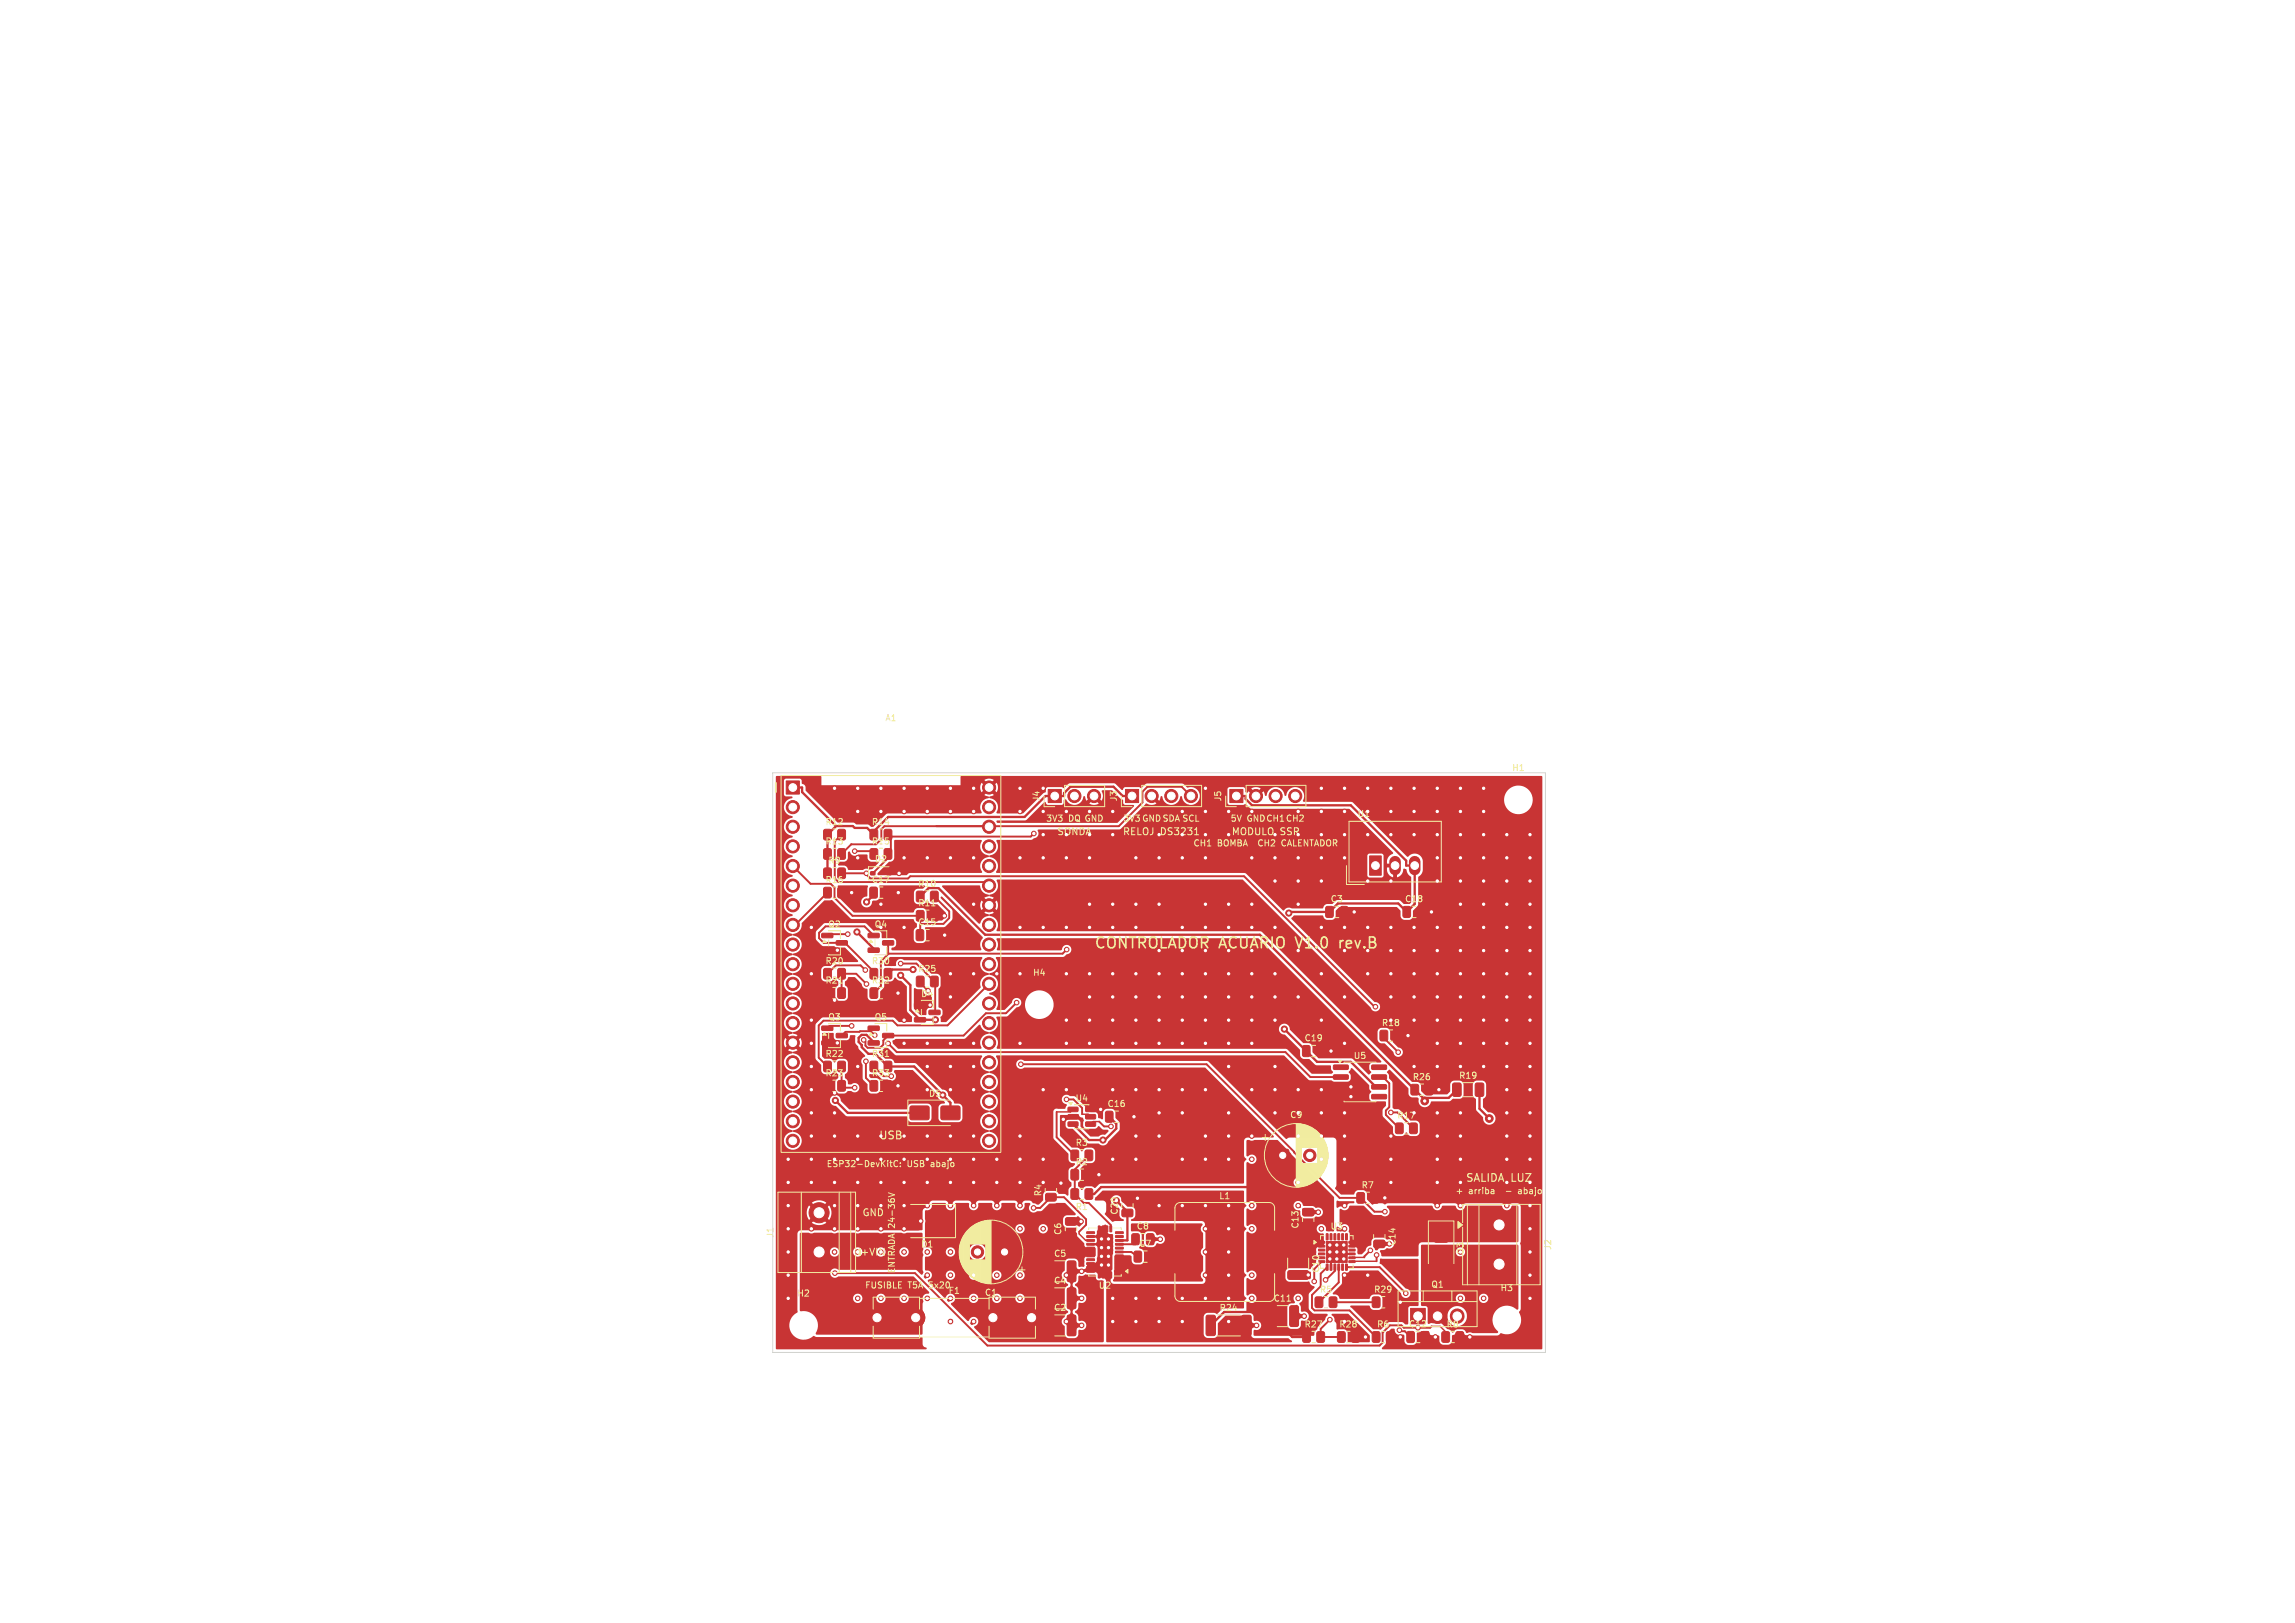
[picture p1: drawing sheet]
<svg xmlns="http://www.w3.org/2000/svg" width="297mm" height="210mm" viewBox="0 0 297 210" stroke-linecap="round" stroke-linejoin="round" font-family="sans-serif">
<defs><g id="words">
<g font-size="1.9" fill="#fff">
<text x="141.5" y="123">CONTROLADOR ACUARIO V1.0</text>
<text x="174" y="123">rev.B</text>
</g>
<g font-size="1.4" fill="#fff">
<text x="113.7" y="147.6">USB</text>
<text x="195.6" y="153.1">LUZ</text>
</g>
<text font-size="1.4" fill="#f2eda1" x="189.6" y="153.1">SALIDA</text>
<g font-size="1.3" fill="#fff">
<text x="136.7" y="108.3">SONDA</text>
<text x="150.2" y="108.3">DS3231</text>
<text x="159.3" y="108.3">MODULO</text>
<text x="165.7" y="108.3">SSR</text>
<text x="111.3" y="162.7">+VIN</text>
</g>
<g font-size="1.3" fill="#f2eda1">
<text x="145.2" y="108.3">RELOJ</text>
<text x="111.5" y="157.6">GND</text>
</g>
<g font-size="1.1" fill="#f2eda1">
<text x="114.5" y="93.5">A1</text>
<text x="195.6" y="99.9">H1</text>
<text x="106.7" y="106.9">R12</text>
<text x="112.7" y="106.9">R14</text>
<text x="134.7" y="103.8" transform="rotate(-90 134.7 103.8)">J4</text>
<text x="135.3" y="106.5">3V3</text>
<text x="138.1" y="106.5">DQ GND</text>
<text x="144.7" y="103.8" transform="rotate(-90 144.7 103.8)">J3</text>
<text x="145.3" y="106.5">3V3 GNDSDA SCL</text>
<text x="158.2" y="103.8" transform="rotate(-90 158.2 103.8)">J5</text>
<text x="159.2" y="106.5">5V GNDCH1 CH2</text>
<text x="106.7" y="109.4">R13</text>
<text x="107.1" y="111.9">R9</text>
<text x="112.7" y="109.4">R15</text>
<text x="113.1" y="111.7">D2</text>
<text x="154.4" y="109.7">CH1</text>
<text x="157.6" y="109.7">BOMBA</text>
<text x="163.2" y="109.7">CH2</text>
<text x="166.4" y="109.7">CALENTADOR</text>
<text x="106.7" y="114.4">R16</text>
<text x="112.7" y="114.4">C17</text>
<text x="118.7" y="117.4">R11</text>
<text x="118.7" y="119.9">C15</text>
<text x="118.7" y="114.9">R10</text>
<text x="172.1" y="116.9">C3</text>
<text x="181.7" y="116.9">C18</text>
<text x="106.7" y="124.9">R20</text>
<text x="107.1" y="120.2">Q2</text>
<text x="112.7" y="124.9">R30</text>
<text x="118.7" y="125.9">R25</text>
<text x="106.7" y="127.4">R21</text>
<text x="112.7" y="127.4">R32</text>
<text x="133.6" y="126.4">H4</text>
<text x="106.7" y="136.9">R22</text>
<text x="107.1" y="132.2">Q3</text>
<text x="112.7" y="136.9">R31</text>
<text x="113.1" y="132.2">Q5</text>
<text x="168.7" y="134.9">C19</text>
<text x="175.1" y="137.2">U5</text>
<text x="106.7" y="139.4">R23</text>
<text x="112.7" y="139.4">R33</text>
<text x="120.1" y="142.1">D5</text>
<text x="139.1" y="142.7">U4</text>
<text x="143.2" y="143.4">C16</text>
<text x="182.7" y="139.9">R26</text>
<text x="188.7" y="139.8">R19</text>
<text x="139.1" y="148.4">R3</text>
<text x="180.7" y="144.9">R17</text>
<text x="106.9" y="151.2">ESP32-DevKitC:</text>
<text x="117.4" y="151.2">USB</text>
<text x="120.6" y="151.2">abajo</text>
<text x="134.9" y="154.9" transform="rotate(-90 134.9 154.9)">R4</text>
<text x="139.1" y="150.9">R2</text>
<text x="157.7" y="155.3">L1</text>
<text x="176.1" y="153.9">R7</text>
<text x="188.3" y="154.7">+</text>
<text x="190.1" y="154.7">arriba</text>
<text x="195.2" y="154.7">-</text>
<text x="197" y="154.7">abajo</text>
<text x="100.3" y="160.2" transform="rotate(-90 100.3 160.2)">J1</text>
<text x="116" y="158.9" transform="rotate(-90 116 158.9)">24-36V</text>
<text x="119.1" y="161.6">D1</text>
<text x="137.5" y="159.9" transform="rotate(-90 137.5 159.9)">C6</text>
<text x="139.1" y="156.7">R1</text>
<text x="147" y="159.3">C8</text>
<text x="147.3" y="161.5">C7</text>
<text x="168.2" y="159.1" transform="rotate(-90 168.2 159.1)">C13</text>
<text x="172.1" y="159.3">U3</text>
<text x="200.9" y="161.8" transform="rotate(-90 200.9 161.8)">J2</text>
<text x="103.1" y="167.9">H2</text>
<text x="111.9" y="166.9">FUSIBLE</text>
<text x="116" y="164.8" transform="rotate(-90 116 164.8)">ENTRADA</text>
<text x="117.5" y="166.9">T5A</text>
<text x="120.4" y="166.9">5x20</text>
<text x="122.7" y="167.6">F1</text>
<text x="127.4" y="167.8">C1</text>
<text x="136.3" y="162.8">C5</text>
<text x="136.3" y="166.3">C4</text>
<text x="142.1" y="166.9">U2</text>
<text x="170.7" y="167.4">R5</text>
<text x="170.9" y="164.8" transform="rotate(-90 170.9 164.8)">C10</text>
<text x="177.7" y="167.4">R29</text>
<text x="185.1" y="166.8">Q1</text>
<text x="194.1" y="167.2">H3</text>
<text x="136.3" y="169.8">C2</text>
<text x="157.7" y="169.8">R24</text>
<text x="164.7" y="168.6">C11</text>
<text x="168.7" y="171.9">R27</text>
<text x="178.1" y="171.9">R6</text>
<text x="187.1" y="171.9">R8</text>
</g>
<g font-size="1.1" fill="#fff">
<text x="175.6" y="105.9">U1</text>
<text x="113.1" y="120.2">Q4</text>
<text x="119.1" y="129.2">D4</text>
<text x="178.7" y="132.9">R18</text>
<text x="166.9" y="144.8">C9</text>
<text x="144.8" y="157.3" transform="rotate(-90 144.8 157.3)">C20</text>
<text x="180.8" y="161.3" transform="rotate(-90 180.8 161.3)">C14</text>
<text x="189.6" y="162.4" transform="rotate(-90 189.6 162.4)">D3</text>
<text x="173.2" y="171.9">R28</text>
<text x="182.2" y="171.9">C12</text>
</g>
</g></defs>
<g fill="#c83434" stroke="#c83434" stroke-width=".13">
<path d="M112.4 132.8h1.3l.1 .1v.4l-.2 .1-1.2-.1-.1-.1z"/>
<path d="M112.4 134.7h1.3l.1 .1v.4l-.2 .1-1.2-.1-.1-.1z"/>
<path d="M114.2 133.7h1.4l.1 .2v.3l-.2 .1h-1.2l-.1-.1z"/>
<path d="M135.2 170.2h.8l.3 .1v2.3l-.2 .2-.7 .1-.2-.2-.1-2.3z"/>
<path d="M138.2 170.2h.8l.2 .1 .1 2.3-.2 .2-.8 .1-.2-.2v-2.3z"/>
<path d="M135.2 163.2h.8l.3 .1v2.3l-.2 .2-.7 .1-.2-.2-.1-2.3z"/>
<path d="M138.2 163.2h.8l.2 .1 .1 2.3-.2 .2-.8 .1-.2-.2v-2.3z"/>
<path d="M170.2 167.9l.7-.1 .3 .2v1l-.2 .2h-.6l-.2-.2v-.9z"/>
<path d="M172.1 167.9l.7-.1 .2 .2v1l-.1 .2h-.7l-.2-.2v-.9z"/>
<path d="M112.6 109.9l.7-.1 .3 .2v1l-.2 .2h-.6l-.2-.2v-.9z"/>
<path d="M114.5 109.9l.7-.1 .2 .2v1l-.1 .2h-.6l-.3-.2v-.9z"/>
<path d="M146.5 159.7l.7-.1 .2 .2v1l-.1 .3h-.6l-.2-.2-.1-1z"/>
<path d="M148.4 159.7l.7-.1 .2 .2v1l-.1 .3h-.6l-.2-.2-.1-1z"/>
<path d="M118.6 117.9l.7-.1 .3 .2v1l-.2 .2h-.6l-.2-.2v-.9z"/>
<path d="M120.5 117.9l.7-.1 .2 .2v1l-.1 .2h-.7l-.2-.2v-.9z"/>
<path d="M182.6 140.4l.7-.1 .3 .2v1l-.2 .2h-.6l-.2-.2v-.9z"/>
<path d="M184.5 140.4l.7-.1 .2 .2v1l-.1 .2h-.7l-.2-.2v-.9z"/>
<path d="M192.8 157.3l.2-.1h2l.2 .1 .1 .2v2.1l-.1 .1-.2 .1h-2l-.2-.1-.1-.1v-2.1z"/>
<path d="M177.6 167.9l.8-.1 .2 .2v1l-.2 .2h-.6l-.2-.2v-.9z"/>
<path d="M179.5 167.9l.7-.1 .2 .2v1l-.1 .2h-.7l-.2-.2v-.9z"/>
<path d="M106.6 127.9l.8-.1 .2 .2v1l-.2 .2h-.6l-.2-.2v-.9z"/>
<path d="M108.5 127.9l.7-.1 .2 .2v1l-.1 .2h-.7l-.2-.2v-.9z"/>
<path d="M156.1 170.2h.9l.3 .1v2.3l-.2 .2h-.8l-.2-.1v-2.3z"/>
<path d="M160.8 170.2h.9l.2 .1v2.3l-.1 .2h-.9l-.2-.1v-2.3z"/>
<path d="M168.6 135.3h.7l.2 .1v1.1l-.1 .2h-.6l-.2-.1-.1-1.1z"/>
<path d="M170.5 135.3h.7l.2 .1v1.1l-.1 .2h-.6l-.2-.1-.1-1.1z"/>
<path d="M138.6 148.9l.7-.1 .3 .2v1l-.2 .2h-.6l-.2-.2v-.9z"/>
<path d="M140.5 148.9l.7-.1 .2 .2v1l-.1 .2h-.7l-.2-.2v-.9z"/>
<path d="M145.6 102.2h1.8v1.7h-1.8z"/>
<path d="M177.6 172.4l.8-.1 .2 .2v1l-.2 .2h-.6l-.2-.2v-.9z"/>
<path d="M179.5 172.4l.7-.1 .2 .2v1l-.1 .2h-.7l-.2-.2v-.9z"/>
<path d="M181.6 117.3h.7l.2 .1v1.1l-.1 .2h-.6l-.2-.1-.1-1.1z"/>
<path d="M183.5 117.3h.7l.2 .1v1.1l-.1 .2h-.6l-.2-.1-.1-1.1z"/>
<path d="M106.4 132.8h1.3l.1 .1v.4l-.1 .1-1.3-.1-.1-.1z"/>
<path d="M106.4 134.7h1.3l.1 .1v.4l-.1 .1-1.3-.1-.1-.1z"/>
<path d="M108.2 133.7h1.4l.1 .2v.3l-.2 .1h-1.2l-.1-.1z"/>
<path d="M112.6 169.6l.4-.1h1.1l.3 .1 .1 .4v1.1l-.1 .3-.4 .1h-1.1l-.3-.1-.1-.4v-1.1z"/>
<path d="M117.6 169.6l.4-.1h1.1l.3 .1 .1 .4v1.1l-.1 .3-.4 .1h-1.1l-.3-.1-.1-.4v-1.1z"/>
<path d="M106.4 120.8h1.3l.1 .1v.4l-.1 .1-1.3-.1-.1-.1z"/>
<path d="M106.4 122.7h1.3l.1 .1v.4l-.1 .1-1.3-.1-.1-.1z"/>
<path d="M108.2 121.7h1.4l.1 .2v.3l-.2 .1h-1.2l-.1-.1z"/>
<path d="M171.6 117.3h.7l.2 .1v1.1l-.1 .2h-.6l-.2-.1-.1-1.1z"/>
<path d="M173.5 117.3h.7l.2 .1v1.1l-.1 .2h-.6l-.2-.1-.1-1.1z"/>
<path d="M112.4 120.8h1.3l.1 .1v.4l-.2 .1-1.2-.1-.1-.1z"/>
<path d="M112.4 122.7h1.3l.1 .1v.4l-.2 .1-1.2-.1-.1-.1z"/>
<path d="M114.2 121.7h1.4l.1 .2v.3l-.2 .1h-1.2l-.1-.1z"/>
<path d="M112.6 139.9l.7-.1 .3 .2v1l-.2 .2h-.6l-.2-.2v-.9z"/>
<path d="M114.5 139.9l.7-.1 .2 .2v1l-.1 .2h-.6l-.3-.2v-.9z"/>
<path d="M135.2 166.7h.8l.3 .1v2.3l-.2 .2-.7 .1-.2-.2-.1-2.3z"/>
<path d="M138.2 166.7h.8l.2 .1 .1 2.3-.2 .2-.8 .1-.2-.2v-2.3z"/>
<path d="M117.8 143.2l.2-.1h2l.2 .1v.2v1.4l-.2 .1h-2l-.2-.1v-.1z"/>
<path d="M121.8 143.2l.2-.1h2l.2 .1 .1 .2-.1 1.4-.2 .1h-2l-.2-.1-.1-.1z"/>
<path d="M137.9 159.5h.2h1.1l.1 .2v.6l-.2 .2-1.1-.1-.1-.2z"/>
<path d="M137.9 157.6h.2h1.1l.1 .2v.6l-.2 .2-1.1-.1-.1-.2z"/>
<path d="M177.8 158.6h.2h1.1l.1 .2v.6l-.2 .2-1.1-.1-.1-.2z"/>
<path d="M177.8 160.5h.2h1.1l.1 .2v.6l-.2 .2-1.1-.1-.1-.2z"/>
<path d="M106.6 112.4l.8-.1 .2 .2v1l-.2 .2h-.6l-.2-.2v-.9z"/>
<path d="M108.5 112.4l.7-.1 .2 .2v1l-.1 .2h-.7l-.2-.2v-.9z"/>
<path d="M182.5 169.3h2v2h-2z"/>
<path d="M112.6 107.4l.7-.1 .3 .2v1l-.2 .2h-.6l-.2-.2v-.9z"/>
<path d="M114.5 107.4l.7-.1 .2 .2v1l-.1 .2h-.6l-.3-.2v-.9z"/>
<path d="M166.7 161.5h.2h2.3l.1 .2v.7l-.2 .2h-2.3l-.2-.2z"/>
<path d="M166.7 164.5l.2-.1h2.3l.1 .3v.7l-.2 .2-2.3-.1-.2-.2z"/>
<path d="M165.3 148.8l.2-.1 1.2 .1 .1 .2-.1 1.2-.2 .1-1.2-.1-.1-.1z"/>
<path d="M104.8 160.8l.2-.1h2l.2 .1 .1 .2v2.1l-.1 .1-.2 .1h-2l-.2-.1-.1-.1v-2.1z"/>
<path d="M101.7 101.1h1.8v1.7h-1.8z"/>
<path d="M164 169h.8l.3 .1v2.3l-.2 .2-.7 .1-.2-.2-.1-2.3z"/>
<path d="M167 169h.8l.2 .1v2.3l-.1 .2-.8 .1-.2-.2v-2.3z"/>
<path d="M112.7 112.8h.5v.4h-.5z"/>
<path d="M114.8 112.8h.5v.4h-.5z"/>
<path d="M106.6 109.9l.8-.1 .2 .2v1l-.2 .2h-.6l-.2-.2v-.9z"/>
<path d="M108.5 109.9l.7-.1 .2 .2v1l-.1 .2h-.7l-.2-.2v-.9z"/>
<path d="M135.4 154.5l.1-.1h1l.2 .3v.6l-.3 .1h-.9l-.2-.2z"/>
<path d="M135.4 152.6h.1h1l.2 .2v.6l-.3 .2h-.9l-.2-.2z"/>
<path d="M186.6 172.4l.7-.1 .3 .2v1l-.2 .2h-.6l-.2-.2v-.9z"/>
<path d="M188.5 172.4l.7-.1 .2 .2v1l-.1 .2h-.6l-.3-.2v-.9z"/>
<path d="M180.6 145.4l.8-.1 .2 .2v1l-.2 .2h-.6l-.2-.2v-.9z"/>
<path d="M182.5 145.4l.7-.1 .2 .2v1l-.1 .2h-.7l-.2-.2v-.9z"/>
<path d="M118.6 120.3h.7l.2 .1v1.1l-.1 .2h-.6l-.2-.1-.1-1.1z"/>
<path d="M120.5 120.3h.7l.2 .1v1.1l-.1 .2h-.6l-.2-.1v-1.1z"/>
<path d="M106.6 107.4l.8-.1 .2 .2v1l-.2 .2h-.6l-.2-.2v-.9z"/>
<path d="M108.5 107.4l.7-.1 .2 .2v1l-.1 .2h-.7l-.2-.2v-.9z"/>
<path d="M170.6 160.6h.8v.2l-.7 .1z"/>
<path d="M170.6 161.1h.8v.2l-.7 .1z"/>
<path d="M170.6 161.6h.8v.2l-.7 .1z"/>
<path d="M170.6 162.1h.8v.2l-.7 .1z"/>
<path d="M170.6 162.6h.8v.2l-.7 .1z"/>
<path d="M170.6 163.1h.8v.2l-.7 .1z"/>
<path d="M171.6 163.6h.3l-.1 .8-.2-.1z"/>
<path d="M172.1 163.6h.3l-.1 .8-.2-.1z"/>
<path d="M172.6 163.6h.3l-.1 .8-.2-.1z"/>
<path d="M173.1 163.6h.3l-.1 .8-.2-.1z"/>
<path d="M173.6 163.6h.3l-.1 .8-.2-.1z"/>
<path d="M174.1 163.6h.3l-.1 .8-.2-.1z"/>
<path d="M174.6 163.1h.7l.1 .2-.8 .1z"/>
<path d="M174.6 162.6h.7l.1 .2-.8 .1z"/>
<path d="M174.6 162.1h.7l.1 .2-.8 .1z"/>
<path d="M174.6 161.6h.7l.1 .2-.8 .1z"/>
<path d="M174.6 161.1h.7l.1 .2-.8 .1z"/>
<path d="M174.6 160.6h.7l.1 .2-.8 .1z"/>
<path d="M174.1 159.6l.3 .1-.1 .7h-.2z"/>
<path d="M173.6 159.6l.3 .1-.1 .7h-.2z"/>
<path d="M173.1 159.6l.3 .1-.1 .7h-.2z"/>
<path d="M172.6 159.6l.3 .1-.1 .7h-.2z"/>
<path d="M172.1 159.6l.3 .1-.1 .7h-.2z"/>
<path d="M171.6 159.6l.3 .1-.1 .7h-.2z"/>
<path d="M171.7 160.7h2.7v2.7h-2.7z"/>
<path d="M178.6 133.4l.7-.1 .3 .2v1l-.2 .2h-.6l-.2-.2v-.9z"/>
<path d="M180.5 133.4l.7-.1 .2 .2v1l-.1 .2h-.7l-.2-.2v-.9z"/>
<path d="M138.2 143.3h1.2l.1 .1v.4l-.1 .1-1.1-.1-.1-.1z"/>
<path d="M138.2 144.2h1.2l.1 .2v.3l-.1 .1h-1.1l-.1-.1z"/>
<path d="M138.2 145.2h1.2l.1 .1v.4l-.1 .1-1.1-.1-.1-.1z"/>
<path d="M140.5 145.2h1.2l.1 .1v.4l-.2 .1-1-.1-.1-.1z"/>
<path d="M140.5 144.2h1.2l.1 .2v.3l-.2 .1h-1l-.1-.1z"/>
<path d="M140.5 143.3h1.2l.1 .1v.4l-.2 .1-1-.1-.1-.1z"/>
<path d="M188 140.2l.8-.1 .3 .2v1.3l-.2 .3h-.7l-.2-.2v-1.3z"/>
<path d="M191 140.2l.8-.1 .2 .2v1.3l-.1 .3h-.8l-.2-.2v-1.3z"/>
<path d="M106.6 139.9l.8-.1 .2 .2v1l-.2 .2h-.6l-.2-.2v-.9z"/>
<path d="M108.5 139.9l.7-.1 .2 .2v1l-.1 .2h-.7l-.2-.2v-.9z"/>
<path d="M112.6 114.8h.7l.2 .1v1.1l-.1 .2h-.6l-.2-.1-.1-1.1z"/>
<path d="M114.5 114.8h.7l.2 .1 .1 1.1-.2 .2h-.6l-.2-.1-.1-1.1z"/>
<path d="M138.6 151.4l.7-.1 .3 .2v1l-.2 .2h-.6l-.2-.2v-.9z"/>
<path d="M140.5 151.4l.7-.1 .2 .2v1l-.1 .2h-.7l-.2-.2v-.9z"/>
<path d="M118.4 129.8h1.3l.1 .1v.4l-.1 .1-1.3-.1-.1-.1z"/>
<path d="M118.4 131.7h1.3l.1 .1v.4l-.1 .1-1.3-.1-.1-.1z"/>
<path d="M120.2 130.7h1.4l.1 .2v.3l-.2 .1h-1.2l-.1-.1z"/>
<path d="M185.7 158.3h.1h1.5l.1 .2v2l-.1 .2-.2 .1-1.4-.1-.1-.2v-2z"/>
<path d="M185.7 162.3h.1h1.5l.1 .2v2l-.1 .2-.2 .1-1.4-.1-.1-.2v-2z"/>
<path d="M145.2 156.5h.2h1.1l.1 .2v.6l-.2 .2-1.1-.1-.1-.2z"/>
<path d="M145.2 154.6h.2h1.1l.1 .2v.6l-.2 .2-1.1-.1-.1-.2z"/>
<path d="M182.1 172.3h.7l.2 .1v1.1l-.1 .2h-.6l-.2-.1-.1-1.1z"/>
<path d="M184 172.3h.7l.2 .1v1.1l-.1 .2h-.6l-.2-.1-.1-1.1z"/>
<path d="M175.6 154.4l.7-.1 .3 .2v1l-.2 .2h-.6l-.2-.2v-.9z"/>
<path d="M177.5 154.4l.7-.1 .2 .2v1l-.1 .2h-.7l-.2-.2v-.9z"/>
<path d="M106.6 125.4l.8-.1 .2 .2v1l-.2 .2h-.6l-.2-.2v-.9z"/>
<path d="M108.5 125.4l.7-.1 .2 .2v1l-.1 .2h-.7l-.2-.2v-.9z"/>
<path d="M129.3 161.3l.1-.1 1.3 .1 .1 .2-.1 1.2-.2 .1-1.2-.1-.1-.1z"/>
<path d="M106.6 137.4l.8-.1 .2 .2v1l-.2 .2h-.6l-.2-.2v-.9z"/>
<path d="M108.5 137.4l.7-.1 .2 .2v1l-.1 .2h-.7l-.2-.2v-.9z"/>
<path d="M177.2 110.8h1.5v2.5h-1.5z"/>
<path d="M135.6 102.2h1.8v1.7h-1.8z"/>
<path d="M140.5 153.9l.7-.1 .2 .2v1l-.1 .2h-.7l-.2-.2v-.9z"/>
<path d="M138.6 153.9l.7-.1 .3 .2v1l-.2 .2h-.6l-.2-.2v-.9z"/>
<path d="M146.8 161.9h.7l.2 .1 .1 1.1-.2 .2h-.6l-.2-.1-.1-1.1z"/>
<path d="M148.7 161.9h.7l.2 .1 .1 1.1-.2 .2h-.6l-.2-.1-.1-1.1z"/>
<path d="M112.6 137.4l.7-.1 .3 .2v1l-.2 .2h-.6l-.2-.2v-.9z"/>
<path d="M114.5 137.4l.7-.1 .2 .2v1l-.1 .2h-.6l-.3-.2v-.9z"/>
<path d="M173.1 172.4l.7-.1 .3 .2v1l-.2 .2h-.6l-.2-.2v-.9z"/>
<path d="M175 172.4l.7-.1 .2 .2v1l-.1 .2h-.6l-.3-.2v-.9z"/>
<path d="M118.6 126.4l.7-.1 .3 .2v1l-.2 .2h-.6l-.2-.2v-.9z"/>
<path d="M120.5 126.4l.7-.1 .2 .2v1l-.1 .2h-.7l-.2-.2v-.9z"/>
<path d="M118.6 115.4l.7-.1 .3 .2v1l-.2 .2h-.6l-.2-.2v-.9z"/>
<path d="M120.5 115.4l.7-.1 .2 .2v1l-.1 .2h-.7l-.2-.2v-.9z"/>
<path d="M106.6 114.9l.8-.1 .2 .2v1l-.2 .2h-.6l-.2-.2v-.9z"/>
<path d="M108.5 114.9l.7-.1 .2 .2v1l-.1 .2h-.7l-.2-.2v-.9z"/>
<path d="M168.6 158.3h.2h1.1l.1 .2v.6l-.2 .2-1.1-.1-.1-.2z"/>
<path d="M168.6 156.4h.2h1.1l.1 .2v.6l-.2 .2-1.1-.1-.1-.2z"/>
<path d="M112.6 127.9l.7-.1 .3 .2v1l-.2 .2h-.6l-.2-.2v-.9z"/>
<path d="M114.5 127.9l.7-.1 .2 .2v1l-.1 .2h-.6l-.3-.2v-.9z"/>
<path d="M151.4 159.5h3.1v5h-3.1z"/>
<path d="M162.5 159.5h3.1v5h-3.1z"/>
<path d="M159.1 102.2h1.8v1.7h-1.8z"/>
<path d="M112.6 125.4l.7-.1 .3 .2v1l-.2 .2h-.6l-.2-.2v-.9z"/>
<path d="M114.5 125.4l.7-.1 .2 .2v1l-.1 .2h-.6l-.3-.2v-.9z"/>
<path d="M121 156.9h.2h2h.1l.1 .2v1.8l-.1 .2-.1 .1h-2l-.2-.1-.1-.2v-1.8z"/>
<path d="M116.7 156.9h.1h2.1h.1l.1 .2v1.8l-.1 .2-.1 .1h-2.1l-.1-.1-.1-.2v-1.8z"/>
<path d="M172.6 137.8h1.8l.1 .1v.4l-.1 .1h-1.8l-.1-.2z"/>
<path d="M172.6 139.1h1.8l.1 .1v.4l-.1 .1h-1.8l-.1-.2z"/>
<path d="M172.6 140.4l1.8-.1 .1 .2v.3l-.1 .1h-1.8l-.1-.1z"/>
<path d="M172.6 141.6h1.8l.1 .2v.3l-.1 .1h-1.8l-.1-.1z"/>
<path d="M177.5 141.6h1.9l.1 .2-.1 .3-.1 .1h-1.7l-.1-.1z"/>
<path d="M177.5 140.4l1.9-.1 .1 .2-.1 .3-.1 .1h-1.7l-.1-.1z"/>
<path d="M177.5 139.1h1.9l.1 .1-.1 .4-.1 .1h-1.7l-.1-.2z"/>
<path d="M177.5 137.8h1.9l.1 .1-.1 .4-.1 .1h-1.7l-.1-.2z"/>
<path d="M168.6 172.4l.7-.1 .3 .2v1l-.2 .2h-.6l-.2-.2v-.9z"/>
<path d="M170.5 172.4l.7-.1 .2 .2v1l-.1 .2h-.7l-.2-.2v-.9z"/>
<path d="M144.4 164.4h.9l.1 .2h-1z"/>
<path d="M144.4 163.9h.9l.1 .2h-1z"/>
<path d="M144.4 163.4h.9l.1 .2h-1z"/>
<path d="M144.4 162.9h.9l.1 .2h-1z"/>
<path d="M144.4 162.4h.9l.1 .2h-1z"/>
<path d="M144.4 161.9h.9l.1 .2h-1z"/>
<path d="M144.4 161.4h.9l.1 .2h-1z"/>
<path d="M144.4 160.9h.9l.1 .2h-1z"/>
<path d="M144.4 160.4h.9l.1 .2h-1z"/>
<path d="M144.4 159.9h.9l.1 .2h-1z"/>
<path d="M144.4 159.4h.9l.1 .2h-1z"/>
<path d="M143.6 158.6l.3 .1-.1 .7h-.2z"/>
<path d="M143.1 158.6l.3 .1-.1 .7h-.2z"/>
<path d="M142.6 158.6l.3 .1-.1 .7h-.2z"/>
<path d="M142.1 158.6l.3 .1-.1 .7h-.2z"/>
<path d="M140.6 159.4h1v.2h-.9z"/>
<path d="M140.6 159.9h1v.2h-.9z"/>
<path d="M140.6 160.4h1v.2h-.9z"/>
<path d="M140.6 160.9h1v.2h-.9z"/>
<path d="M140.6 161.4h1v.2h-.9z"/>
<path d="M140.6 161.9h1v.2h-.9z"/>
<path d="M140.6 162.4h1v.2h-.9z"/>
<path d="M140.6 162.9h1v.2h-.9z"/>
<path d="M140.6 163.4h1v.2h-.9z"/>
<path d="M140.6 163.9h1v.2h-.9z"/>
<path d="M140.6 164.4h1v.2h-.9z"/>
<path d="M142.1 164.6h.3l-.1 .8-.2-.1z"/>
<path d="M142.6 164.6h.3l-.1 .8-.2-.1z"/>
<path d="M143.1 164.6h.3l-.1 .8-.2-.1z"/>
<path d="M143.6 164.6h.3l-.1 .8-.2-.1z"/>
<path d="M142.1 159.8h1.8v4.5h-1.8z"/>
<path d="M143.1 143.8h.7l.2 .1v1.1l-.1 .2h-.6l-.2-.1-.1-1.1z"/>
<path d="M145 143.8h.7l.2 .1v1.1l-.1 .2h-.6l-.2-.1-.1-1.1z"/>
<circle cx="194" cy="163.6" r="1.3"/>
<circle cx="149" cy="103" r=".85"/>
<circle cx="151.6" cy="103" r=".85"/>
<circle cx="154.1" cy="103" r=".85"/>
<circle cx="128.5" cy="170.5" r="1"/>
<circle cx="133.5" cy="170.5" r="1"/>
<circle cx="169.5" cy="149.5" r=".8"/>
<circle cx="106" cy="156.9" r="1.3"/>
<circle cx="102.6" cy="104.4" r=".85"/>
<circle cx="102.6" cy="107" r=".85"/>
<circle cx="102.6" cy="109.5" r=".85"/>
<circle cx="102.6" cy="112.1" r=".85"/>
<circle cx="102.6" cy="114.6" r=".85"/>
<circle cx="102.6" cy="117.1" r=".85"/>
<circle cx="102.6" cy="119.7" r=".85"/>
<circle cx="102.6" cy="122.2" r=".85"/>
<circle cx="102.6" cy="124.8" r=".85"/>
<circle cx="102.6" cy="127.3" r=".85"/>
<circle cx="102.6" cy="129.8" r=".85"/>
<circle cx="102.6" cy="132.4" r=".85"/>
<circle cx="102.6" cy="134.9" r=".85"/>
<circle cx="102.6" cy="137.5" r=".85"/>
<circle cx="102.6" cy="140" r=".85"/>
<circle cx="102.6" cy="142.5" r=".85"/>
<circle cx="102.6" cy="145.1" r=".85"/>
<circle cx="102.6" cy="147.6" r=".85"/>
<circle cx="128" cy="101.9" r=".85"/>
<circle cx="128" cy="104.4" r=".85"/>
<circle cx="128" cy="107" r=".85"/>
<circle cx="128" cy="109.5" r=".85"/>
<circle cx="128" cy="112.1" r=".85"/>
<circle cx="128" cy="114.6" r=".85"/>
<circle cx="128" cy="117.1" r=".85"/>
<circle cx="128" cy="119.7" r=".85"/>
<circle cx="128" cy="122.2" r=".85"/>
<circle cx="128" cy="124.8" r=".85"/>
<circle cx="128" cy="127.3" r=".85"/>
<circle cx="128" cy="129.8" r=".85"/>
<circle cx="128" cy="132.4" r=".85"/>
<circle cx="128" cy="134.9" r=".85"/>
<circle cx="128" cy="137.5" r=".85"/>
<circle cx="128" cy="140" r=".85"/>
<circle cx="128" cy="142.5" r=".85"/>
<circle cx="128" cy="145.1" r=".85"/>
<circle cx="128" cy="147.6" r=".85"/>
<circle cx="126.5" cy="162" r=".8"/>
<circle cx="139" cy="103" r=".85"/>
<circle cx="141.6" cy="103" r=".85"/>
<circle cx="162.5" cy="103" r=".85"/>
<circle cx="165.1" cy="103" r=".85"/>
<circle cx="167.6" cy="103" r=".85"/>
<circle cx="133.8" cy="156.3" r=".3"/>
<circle cx="108.1" cy="142.4" r=".4"/>
<circle cx="142.5" cy="162.6" r=".3"/>
<circle cx="168" cy="156" r=".3"/>
<circle cx="146.8" cy="144.5" r=".3"/>
<circle cx="186" cy="138" r=".3"/>
<circle cx="159" cy="159" r=".3"/>
<circle cx="147" cy="129" r=".3"/>
<circle cx="198" cy="135" r=".3"/>
<circle cx="123" cy="156" r=".3"/>
<circle cx="123" cy="168" r=".3"/>
<circle cx="143.5" cy="160.3" r=".3"/>
<circle cx="156" cy="165" r=".3"/>
<circle cx="180" cy="150" r=".3"/>
<circle cx="150" cy="135" r=".3"/>
<circle cx="159" cy="150" r=".3"/>
<circle cx="144" cy="135" r=".3"/>
<circle cx="174" cy="150" r=".3"/>
<circle cx="189" cy="150" r=".3"/>
<circle cx="198" cy="159" r=".3"/>
<circle cx="156" cy="108" r=".3"/>
<circle cx="165" cy="120" r=".3"/>
<circle cx="140" cy="171.5" r=".3"/>
<circle cx="174" cy="135" r=".3"/>
<circle cx="110.2" cy="115.5" r=".3"/>
<circle cx="156" cy="102" r=".3"/>
<circle cx="177" cy="126" r=".3"/>
<circle cx="180" cy="129" r=".3"/>
<circle cx="132" cy="105" r=".3"/>
<circle cx="144" cy="126" r=".3"/>
<circle cx="114" cy="150" r=".3"/>
<circle cx="171" cy="147" r=".3"/>
<circle cx="138" cy="120" r=".3"/>
<circle cx="117" cy="147" r=".3"/>
<circle cx="123" cy="105" r=".3"/>
<circle cx="102" cy="153" r=".3"/>
<circle cx="150" cy="144" r=".3"/>
<circle cx="172.1" cy="162" r=".3"/>
<circle cx="126" cy="168" r=".3"/>
<circle cx="162" cy="168" r=".3"/>
<circle cx="198" cy="141" r=".3"/>
<circle cx="117" cy="153" r=".3"/>
<circle cx="117" cy="162" r=".3"/>
<circle cx="114" cy="168" r=".3"/>
<circle cx="198" cy="168" r=".3"/>
<circle cx="129" cy="156" r=".3"/>
<circle cx="195" cy="114" r=".3"/>
<circle cx="195" cy="144" r=".3"/>
<circle cx="123" cy="141" r=".3"/>
<circle cx="183" cy="108" r=".3"/>
<circle cx="186" cy="147" r=".3"/>
<circle cx="142.5" cy="163.7" r=".3"/>
<circle cx="198" cy="111" r=".3"/>
<circle cx="141" cy="117" r=".3"/>
<circle cx="174" cy="153" r=".3"/>
<circle cx="189" cy="144" r=".3"/>
<circle cx="192" cy="108" r=".3"/>
<circle cx="132" cy="153" r=".3"/>
<circle cx="123" cy="135" r=".3"/>
<circle cx="192" cy="168" r=".3"/>
<circle cx="159" cy="162" r=".3"/>
<circle cx="135" cy="120" r=".3"/>
<circle cx="165" cy="126" r=".3"/>
<circle cx="114" cy="159" r=".3"/>
<circle cx="140" cy="164.5" r=".3"/>
<circle cx="117" cy="168" r=".3"/>
<circle cx="156" cy="105" r=".3"/>
<circle cx="111" cy="111" r=".3"/>
<circle cx="117" cy="132" r=".3"/>
<circle cx="189" cy="135" r=".3"/>
<circle cx="189" cy="153" r=".3"/>
<circle cx="181.2" cy="168.5" r=".3"/>
<circle cx="153" cy="168" r=".3"/>
<circle cx="162" cy="150" r=".3"/>
<circle cx="183" cy="144" r=".3"/>
<circle cx="168" cy="117" r=".3"/>
<circle cx="159" cy="165" r=".3"/>
<circle cx="108" cy="144" r=".3"/>
<circle cx="147" cy="126" r=".3"/>
<circle cx="186" cy="150" r=".3"/>
<circle cx="180" cy="126" r=".3"/>
<circle cx="165" cy="144" r=".3"/>
<circle cx="177" cy="114" r=".3"/>
<circle cx="198" cy="129" r=".3"/>
<circle cx="174" cy="171" r=".3"/>
<circle cx="171" cy="114" r=".3"/>
<circle cx="132" cy="111" r=".3"/>
<circle cx="171" cy="120" r=".3"/>
<circle cx="142.5" cy="161.4" r=".3"/>
<circle cx="126" cy="111" r=".3"/>
<circle cx="156" cy="150" r=".3"/>
<circle cx="147" cy="120" r=".3"/>
<circle cx="159" cy="126" r=".3"/>
<circle cx="171" cy="150" r=".3"/>
<circle cx="165" cy="111" r=".3"/>
<circle cx="156" cy="147" r=".3"/>
<circle cx="195" cy="108" r=".3"/>
<circle cx="195" cy="141" r=".3"/>
<circle cx="195" cy="111" r=".3"/>
<circle cx="180" cy="147" r=".3"/>
<circle cx="120" cy="138" r=".3"/>
<circle cx="114" cy="156" r=".3"/>
<circle cx="176.7" cy="173" r=".3"/>
<circle cx="192" cy="111" r=".3"/>
<circle cx="198" cy="165" r=".3"/>
<circle cx="137.3" cy="153.1" r=".3"/>
<circle cx="123" cy="153" r=".3"/>
<circle cx="173.9" cy="162" r=".3"/>
<circle cx="132" cy="165" r=".3"/>
<circle cx="192" cy="114" r=".3"/>
<circle cx="180" cy="120" r=".3"/>
<circle cx="138" cy="171" r=".3"/>
<circle cx="142.4" cy="143.6" r=".3"/>
<circle cx="132" cy="159" r=".3"/>
<circle cx="195" cy="150" r=".3"/>
<circle cx="180" cy="105" r=".3"/>
<circle cx="195" cy="153" r=".3"/>
<circle cx="108" cy="153" r=".3"/>
<circle cx="105" cy="126" r=".3"/>
<circle cx="123" cy="171" r=".3"/>
<circle cx="150" cy="141" r=".3"/>
<circle cx="102" cy="156" r=".3"/>
<circle cx="144" cy="105" r=".3"/>
<circle cx="192" cy="132" r=".3"/>
<circle cx="141" cy="135" r=".3"/>
<circle cx="186" cy="156" r=".3"/>
<circle cx="159" cy="168" r=".3"/>
<circle cx="147" cy="135" r=".3"/>
<circle cx="150" cy="132" r=".3"/>
<circle cx="159" cy="135" r=".3"/>
<circle cx="123" cy="138" r=".3"/>
<circle cx="189" cy="111" r=".3"/>
<circle cx="168" cy="105" r=".3"/>
<circle cx="129" cy="165" r=".3"/>
<circle cx="183" cy="138" r=".3"/>
<circle cx="137.6" cy="144.8" r=".3"/>
<circle cx="162" cy="141" r=".3"/>
<circle cx="174" cy="102" r=".3"/>
<circle cx="171" cy="102" r=".3"/>
<circle cx="168" cy="114" r=".3"/>
<circle cx="198" cy="150" r=".3"/>
<circle cx="126" cy="117" r=".3"/>
<circle cx="150" cy="129" r=".3"/>
<circle cx="159" cy="144" r=".3"/>
<circle cx="189" cy="114" r=".3"/>
<circle cx="159" cy="120" r=".3"/>
<circle cx="138" cy="135" r=".3"/>
<circle cx="102" cy="168" r=".3"/>
<circle cx="162" cy="126" r=".3"/>
<circle cx="186" cy="123" r=".3"/>
<circle cx="111" cy="156" r=".3"/>
<circle cx="172.3" cy="136" r=".3"/>
<circle cx="189" cy="123" r=".3"/>
<circle cx="123" cy="111" r=".3"/>
<circle cx="198" cy="147" r=".3"/>
<circle cx="162" cy="111" r=".3"/>
<circle cx="139.9" cy="158" r=".3"/>
<circle cx="162" cy="147" r=".3"/>
<circle cx="156" cy="129" r=".3"/>
<circle cx="180" cy="114" r=".3"/>
<circle cx="135" cy="108" r=".3"/>
<circle cx="123" cy="150" r=".3"/>
<circle cx="108" cy="156" r=".3"/>
<circle cx="141" cy="120" r=".3"/>
<circle cx="102" cy="165" r=".3"/>
<circle cx="153" cy="129" r=".3"/>
<circle cx="192" cy="129" r=".3"/>
<circle cx="126" cy="165" r=".3"/>
<circle cx="189" cy="168" r=".3"/>
<circle cx="129" cy="168" r=".3"/>
<circle cx="105" cy="135" r=".3"/>
<circle cx="138" cy="126" r=".3"/>
<circle cx="150" cy="108" r=".3"/>
<circle cx="126" cy="126" r=".3"/>
<circle cx="162" cy="156" r=".3"/>
<circle cx="150" cy="147" r=".3"/>
<circle cx="111" cy="147" r=".3"/>
<circle cx="108" cy="150" r=".3"/>
<circle cx="141" cy="105" r=".3"/>
<circle cx="192" cy="120" r=".3"/>
<circle cx="105" cy="132" r=".3"/>
<circle cx="105" cy="150" r=".3"/>
<circle cx="111" cy="159" r=".3"/>
<circle cx="153" cy="144" r=".3"/>
<circle cx="120" cy="150" r=".3"/>
<circle cx="132" cy="168" r=".3"/>
<circle cx="162" cy="129" r=".3"/>
<circle cx="111" cy="102" r=".3"/>
<circle cx="186" cy="129" r=".3"/>
<circle cx="159" cy="105" r=".3"/>
<circle cx="173.9" cy="162.9" r=".3"/>
<circle cx="186" cy="105" r=".3"/>
<circle cx="117" cy="159" r=".3"/>
<circle cx="132" cy="147" r=".3"/>
<circle cx="120" cy="162" r=".3"/>
<circle cx="159" cy="117" r=".3"/>
<circle cx="117" cy="111" r=".3"/>
<circle cx="156" cy="162" r=".3"/>
<circle cx="171" cy="126" r=".3"/>
<circle cx="183" cy="120" r=".3"/>
<circle cx="143.5" cy="162.6" r=".3"/>
<circle cx="168" cy="141" r=".3"/>
<circle cx="186" cy="144" r=".3"/>
<circle cx="153" cy="150" r=".3"/>
<circle cx="156" cy="141" r=".3"/>
<circle cx="120" cy="105" r=".3"/>
<circle cx="117" cy="105" r=".3"/>
<circle cx="171" cy="159" r=".3"/>
<circle cx="189" cy="120" r=".3"/>
<circle cx="141" cy="129" r=".3"/>
<circle cx="147.2" cy="155" r=".3"/>
<circle cx="180" cy="132" r=".3"/>
<circle cx="144" cy="168" r=".3"/>
<circle cx="153" cy="156" r=".3"/>
<circle cx="156" cy="120" r=".3"/>
<circle cx="183" cy="132" r=".3"/>
<circle cx="159" cy="108" r=".3"/>
<circle cx="135" cy="150" r=".3"/>
<circle cx="147" cy="111" r=".3"/>
<circle cx="105" cy="159" r=".3"/>
<circle cx="186" cy="153" r=".3"/>
<circle cx="142.2" cy="152" r=".3"/>
<circle cx="168" cy="168" r=".3"/>
<circle cx="147" cy="147" r=".3"/>
<circle cx="126" cy="135" r=".3"/>
<circle cx="135" cy="159" r=".3"/>
<circle cx="183" cy="102" r=".3"/>
<circle cx="102" cy="150" r=".3"/>
<circle cx="177" cy="120" r=".3"/>
<circle cx="177" cy="108" r=".3"/>
<circle cx="108" cy="129.4" r=".3"/>
<circle cx="138" cy="141" r=".3"/>
<circle cx="116.2" cy="140.5" r=".3"/>
<circle cx="198" cy="138" r=".3"/>
<circle cx="172.1" cy="161.1" r=".3"/>
<circle cx="129" cy="153" r=".3"/>
<circle cx="105" cy="144" r=".3"/>
<circle cx="144" cy="108" r=".3"/>
<circle cx="189" cy="132" r=".3"/>
<circle cx="189" cy="105" r=".3"/>
<circle cx="159" cy="132" r=".3"/>
<circle cx="186.2" cy="141" r=".3"/>
<circle cx="142.5" cy="160.3" r=".3"/>
<circle cx="126" cy="150" r=".3"/>
<circle cx="150" cy="156" r=".3"/>
<circle cx="189" cy="102" r=".3"/>
<circle cx="126" cy="102" r=".3"/>
<circle cx="135" cy="105" r=".3"/>
<circle cx="156" cy="159" r=".3"/>
<circle cx="111" cy="153" r=".3"/>
<circle cx="162" cy="117" r=".3"/>
<circle cx="192" cy="135" r=".3"/>
<circle cx="186" cy="114" r=".3"/>
<circle cx="117" cy="150" r=".3"/>
<circle cx="122.2" cy="118.5" r=".3"/>
<circle cx="168.8" cy="170.3" r=".3"/>
<circle cx="171" cy="144" r=".3"/>
<circle cx="198" cy="117" r=".3"/>
<circle cx="173.9" cy="161.1" r=".3"/>
<circle cx="126" cy="141" r=".3"/>
<circle cx="156" cy="132" r=".3"/>
<circle cx="192" cy="123" r=".3"/>
<circle cx="123" cy="129" r=".3"/>
<circle cx="147" cy="132" r=".3"/>
<circle cx="105" cy="138" r=".3"/>
<circle cx="165" cy="129" r=".3"/>
<circle cx="126" cy="156" r=".3"/>
<circle cx="111" cy="138" r=".3"/>
<circle cx="168" cy="153" r=".3"/>
<circle cx="195" cy="123" r=".3"/>
<circle cx="143.5" cy="161.4" r=".3"/>
<circle cx="177" cy="105" r=".3"/>
<circle cx="198" cy="156" r=".3"/>
<circle cx="174" cy="105" r=".3"/>
<circle cx="165" cy="141" r=".3"/>
<circle cx="111" cy="162" r=".3"/>
<circle cx="174.8" cy="140.6" r=".3"/>
<circle cx="195" cy="132" r=".3"/>
<circle cx="156" cy="126" r=".3"/>
<circle cx="195" cy="138" r=".3"/>
<circle cx="182.2" cy="134" r=".3"/>
<circle cx="126" cy="138" r=".3"/>
<circle cx="168" cy="147" r=".3"/>
<circle cx="198" cy="114" r=".3"/>
<circle cx="122.2" cy="121" r=".3"/>
<circle cx="120" cy="156" r=".3"/>
<circle cx="159" cy="138" r=".3"/>
<circle cx="150.2" cy="160.3" r=".3"/>
<circle cx="180" cy="123" r=".3"/>
<circle cx="135" cy="141" r=".3"/>
<circle cx="108" cy="102" r=".3"/>
<circle cx="198" cy="126" r=".3"/>
<circle cx="144" cy="132" r=".3"/>
<circle cx="105" cy="147" r=".3"/>
<circle cx="120" cy="111" r=".3"/>
<circle cx="175.3" cy="118" r=".3"/>
<circle cx="150" cy="111" r=".3"/>
<circle cx="123" cy="147" r=".3"/>
<circle cx="159" cy="171" r=".3"/>
<circle cx="147" cy="117" r=".3"/>
<circle cx="120" cy="147" r=".3"/>
<circle cx="138" cy="132" r=".3"/>
<circle cx="105" cy="153" r=".3"/>
<circle cx="153" cy="120" r=".3"/>
<circle cx="174" cy="120" r=".3"/>
<circle cx="186" cy="111" r=".3"/>
<circle cx="174" cy="159" r=".3"/>
<circle cx="198" cy="162" r=".3"/>
<circle cx="153" cy="126" r=".3"/>
<circle cx="174" cy="144" r=".3"/>
<circle cx="108" cy="162" r=".3"/>
<circle cx="186" cy="120" r=".3"/>
<circle cx="114" cy="117" r=".3"/>
<circle cx="190.2" cy="173" r=".3"/>
<circle cx="123" cy="165" r=".3"/>
<circle cx="168" cy="111" r=".3"/>
<circle cx="174" cy="156" r=".3"/>
<circle cx="147" cy="141" r=".3"/>
<circle cx="186" cy="132" r=".3"/>
<circle cx="117" cy="156" r=".3"/>
<circle cx="116.4" cy="113" r=".3"/>
<circle cx="138" cy="111" r=".3"/>
<circle cx="174.8" cy="141.9" r=".3"/>
<circle cx="173" cy="161.1" r=".3"/>
<circle cx="140" cy="168" r=".3"/>
<circle cx="195" cy="117" r=".3"/>
<circle cx="165" cy="114" r=".3"/>
<circle cx="143.5" cy="163.7" r=".3"/>
<circle cx="144" cy="141" r=".3"/>
<circle cx="141" cy="132" r=".3"/>
<circle cx="180" cy="102" r=".3"/>
<circle cx="195" cy="147" r=".3"/>
<circle cx="120" cy="135" r=".3"/>
<circle cx="195" cy="135" r=".3"/>
<circle cx="174" cy="147" r=".3"/>
<circle cx="162" cy="159" r=".3"/>
<circle cx="108" cy="147" r=".3"/>
<circle cx="177" cy="165" r=".3"/>
<circle cx="150" cy="171" r=".3"/>
<circle cx="102" cy="162" r=".3"/>
<circle cx="132" cy="102" r=".3"/>
<circle cx="159" cy="147" r=".3"/>
<circle cx="171" cy="141" r=".3"/>
<circle cx="147" cy="150" r=".3"/>
<circle cx="150" cy="117" r=".3"/>
<circle cx="120.4" cy="130.1" r=".3"/>
<circle cx="108.4" cy="134.9" r=".3"/>
<circle cx="135" cy="102" r=".3"/>
<circle cx="126" cy="171" r=".3"/>
<circle cx="120" cy="102" r=".3"/>
<circle cx="198" cy="120" r=".3"/>
<circle cx="159" cy="129" r=".3"/>
<circle cx="179.8" cy="161" r=".3"/>
<circle cx="186" cy="126" r=".3"/>
<circle cx="114" cy="105" r=".3"/>
<circle cx="123" cy="102" r=".3"/>
<circle cx="185.7" cy="173" r=".3"/>
<circle cx="186" cy="108" r=".3"/>
<circle cx="192" cy="117" r=".3"/>
<circle cx="181.2" cy="173" r=".3"/>
<circle cx="156" cy="117" r=".3"/>
<circle cx="162" cy="135" r=".3"/>
<circle cx="132" cy="120" r=".3"/>
<circle cx="189" cy="117" r=".3"/>
<circle cx="126" cy="153" r=".3"/>
<circle cx="189" cy="129" r=".3"/>
<circle cx="195" cy="156" r=".3"/>
<circle cx="135" cy="111" r=".3"/>
<circle cx="117" cy="102" r=".3"/>
<circle cx="173" cy="162.9" r=".3"/>
<circle cx="138" cy="105" r=".3"/>
<circle cx="147" cy="171" r=".3"/>
<circle cx="195" cy="120" r=".3"/>
<circle cx="141" cy="126" r=".3"/>
<circle cx="198" cy="108" r=".3"/>
<circle cx="138" cy="165" r=".3"/>
<circle cx="195" cy="126" r=".3"/>
<circle cx="186" cy="102" r=".3"/>
<circle cx="198" cy="144" r=".3"/>
<circle cx="189" cy="108" r=".3"/>
<circle cx="189" cy="126" r=".3"/>
<circle cx="180" cy="153" r=".3"/>
<circle cx="102" cy="159" r=".3"/>
<circle cx="179.2" cy="155" r=".3"/>
<circle cx="183" cy="123" r=".3"/>
<circle cx="156" cy="168" r=".3"/>
<circle cx="192" cy="102" r=".3"/>
<circle cx="165" cy="138" r=".3"/>
<circle cx="150" cy="126" r=".3"/>
<circle cx="111" cy="105" r=".3"/>
<circle cx="126" cy="147" r=".3"/>
<circle cx="116.2" cy="128.5" r=".3"/>
<circle cx="180" cy="108" r=".3"/>
<circle cx="108.4" cy="122.9" r=".3"/>
<circle cx="129" cy="126" r=".3"/>
<circle cx="171" cy="108" r=".3"/>
<circle cx="171" cy="132" r=".3"/>
<circle cx="162" cy="105" r=".3"/>
<circle cx="120" cy="168" r=".3"/>
<circle cx="174" cy="165" r=".3"/>
<circle cx="120" cy="165" r=".3"/>
<circle cx="153" cy="171" r=".3"/>
<circle cx="105" cy="120" r=".3"/>
<circle cx="156" cy="135" r=".3"/>
<circle cx="111" cy="168" r=".3"/>
<circle cx="123" cy="162" r=".3"/>
<circle cx="132" cy="150" r=".3"/>
<circle cx="132" cy="135" r=".3"/>
<circle cx="111" cy="150" r=".3"/>
<circle cx="186" cy="135" r=".3"/>
<circle cx="171" cy="105" r=".3"/>
<circle cx="117" cy="135" r=".3"/>
<circle cx="189" cy="138" r=".3"/>
<circle cx="144" cy="129" r=".3"/>
<circle cx="177" cy="102" r=".3"/>
<circle cx="135" cy="153" r=".3"/>
<circle cx="153" cy="132" r=".3"/>
<circle cx="174" cy="129" r=".3"/>
<circle cx="189" cy="156" r=".3"/>
<circle cx="120" cy="141" r=".3"/>
<circle cx="162" cy="132" r=".3"/>
<circle cx="165" cy="132" r=".3"/>
<circle cx="192" cy="126" r=".3"/>
<circle cx="195" cy="129" r=".3"/>
<circle cx="162" cy="120" r=".3"/>
<circle cx="126" cy="105" r=".3"/>
<circle cx="174" cy="108" r=".3"/>
<circle cx="147" cy="168" r=".3"/>
<circle cx="144" cy="171" r=".3"/>
<circle cx="117" cy="120" r=".3"/>
<circle cx="144" cy="120" r=".3"/>
<circle cx="153" cy="141" r=".3"/>
<circle cx="165" cy="108" r=".3"/>
<circle cx="129" cy="150" r=".3"/>
<circle cx="198" cy="132" r=".3"/>
<circle cx="162" cy="165" r=".3"/>
<circle cx="108" cy="141.4" r=".3"/>
<circle cx="132" cy="126" r=".3"/>
<circle cx="189" cy="147" r=".3"/>
<circle cx="150" cy="168" r=".3"/>
<circle cx="170.6" cy="156.9" r=".3"/>
<circle cx="192" cy="138" r=".3"/>
<circle cx="174" cy="111" r=".3"/>
<circle cx="183" cy="129" r=".3"/>
<circle cx="168" cy="129" r=".3"/>
<circle cx="120" cy="153" r=".3"/>
<circle cx="141" cy="111" r=".3"/>
<circle cx="185.3" cy="118" r=".3"/>
<circle cx="132" cy="156" r=".3"/>
<circle cx="108" cy="159" r=".3"/>
<circle cx="198" cy="123" r=".3"/>
<circle cx="159" cy="156" r=".3"/>
<circle cx="144" cy="117" r=".3"/>
<circle cx="153" cy="105" r=".3"/>
<circle cx="105" cy="141" r=".3"/>
<circle cx="156" cy="156" r=".3"/>
<circle cx="173" cy="162" r=".3"/>
<circle cx="153" cy="135" r=".3"/>
<circle cx="156" cy="111" r=".3"/>
<circle cx="169.3" cy="165" r=".3"/>
<circle cx="119.1" cy="158" r=".3"/>
<circle cx="171" cy="111" r=".3"/>
<circle cx="116.3" cy="115.5" r=".3"/>
<circle cx="162.6" cy="171.5" r=".3"/>
<circle cx="183" cy="126" r=".3"/>
<circle cx="153" cy="111" r=".3"/>
<circle cx="114" cy="153" r=".3"/>
<circle cx="114" cy="102" r=".3"/>
<circle cx="144" cy="150" r=".3"/>
<circle cx="172.1" cy="162.9" r=".3"/>
<circle cx="123" cy="126" r=".3"/>
<circle cx="183" cy="105" r=".3"/>
<circle cx="192" cy="105" r=".3"/>
<circle cx="138" cy="142.3" r=".3"/>
<circle cx="143.8" cy="145.8" r=".3"/>
<circle cx="181.1" cy="172.1" r=".3"/>
<circle cx="171.5" cy="165.6" r=".3"/>
<circle cx="181.9" cy="167.3" r=".3"/>
<circle cx="108" cy="164.7" r=".3"/>
<circle cx="112.1" cy="113" r=".3"/>
<circle cx="177.3" cy="161.8" r=".3"/>
<circle cx="178" cy="130.3" r=".3"/>
<circle cx="179.2" cy="156.8" r=".3"/>
<circle cx="132.1" cy="137.7" r=".3"/>
<circle cx="178.2" cy="162.4" r=".3"/>
<circle cx="120.1" cy="128.2" r=".3"/>
<circle cx="116.6" cy="124.7" r=".3"/>
<circle cx="192.7" cy="144.7" r=".5"/>
<circle cx="184.4" cy="142.5" r=".5"/>
<circle cx="114.9" cy="135" r=".3"/>
<circle cx="172.1" cy="170.8" r=".3"/>
<circle cx="170.1" cy="165.8" r=".3"/>
<circle cx="133.8" cy="107.9" r=".3"/>
<circle cx="110.6" cy="110.1" r=".3"/>
<circle cx="138" cy="122.9" r=".3"/>
<circle cx="112.1" cy="137.3" r=".3"/>
<circle cx="131.6" cy="129.7" r=".3"/>
<circle cx="111.8" cy="134.6" r=".3"/>
<circle cx="115.3" cy="139.3" r=".3"/>
<circle cx="113.2" cy="134" r=".3"/>
<circle cx="112" cy="125.5" r=".3"/>
<circle cx="116.6" cy="126.2" r=".4"/>
<circle cx="142.7" cy="147.5" r=".4"/>
<circle cx="112.1" cy="116.7" r=".4"/>
<circle cx="121.1" cy="132" r=".4"/>
<circle cx="166.2" cy="133.2" r=".4"/>
<circle cx="122" cy="141.7" r=".4"/>
<circle cx="118.2" cy="125.5" r=".4"/>
<circle cx="166.8" cy="118.1" r=".4"/>
<circle cx="110.9" cy="120.6" r=".4"/>
<circle cx="180.9" cy="136.1" r=".3"/>
<circle cx="180" cy="143.9" r=".3"/>
<circle cx="109.7" cy="120.9" r=".3"/>
<circle cx="112.1" cy="127.3" r=".3"/>
<circle cx="110.2" cy="132.7" r=".3"/>
<circle cx="110.6" cy="140.7" r=".3"/>
</g>
<path d="M186 170.3h.1M188.6 170.3h.1" fill="none" stroke="#c83434" stroke-width="1.9"/>
<path d="M180.5 111.5v1M183.1 111.5v1M176.3 159.1h2.2M186.5 158.5v1M130 162h5.7v9.5M164 162h4M164.3 163l.2 7.3" fill="none" stroke="#c83434" stroke-width="1.5"/>
<g fill="none" stroke="#c83434" stroke-width=".25">
<path d="M102.6 112.1l2.3 2.3h2.6l.5 .5v1.3l2.3 2.3h8.8l-.1 2.5M107.1 115.5l-4.2 4.2h-.3M108.5 114.1h19l.5 .5M108.9 108l-.9 .9v4.7M108.9 113h3.2v.1l.5 .6h4.9l.3-.3h43.2l16.9 16.9h.1M110.2 109.2h.1M110.2 109.3l-1.3 1.2M110.2 109.2h3.2M110.6 110.1h2.1l.4 .4M114.1 107.3v1.3M114.9 108l.4 .4M115.3 108.4v1.7l-.4 .4v.5l-2 2"/>
<path d="M120.9 116l1.9 1.9v.9l-.7 .7h-3M127.9 106.9l.1 .1M133.8 107.9l-.4 .4h-18l-.1 .1M154.1 103l-1.2-1.2h-4.4l-.7 .6v1.4l-3 3.1h-30.3M108.9 138v2.5l.3 .2h1.4M108.9 122h.1M109.7 120.9h-2.5l-.1 .2M110.2 132.7h-2.8l-.3 .4M112 125.5l-.6-.6h-3.2l-1.1 1.1M112.1 137.3v2.2l1 1M112.1 127.3l-1.3-1.3h-1.9v2.5M112.7 133.4l-3.3 .1-.5 .5"/>
<path d="M112.7 133.4l.5 .6M112.7 133.4h.1M113.1 133.1l-.4 .3M113.1 121.1l-1.2-1.2h-5.1l-.8 .8v.7l.6 .6h2.7l3.8 3.7v.3M113.1 138l1.2 1.3h1M114.9 135l1.2 1.1h50.2l3.3 3.3h3.9M114.9 122l.1 1.4M115 123.4l-1 1v3.2l-.9 .9M116.6 124.7h2l2.4 2.4v3.8l-.1 .1M119.1 127v.2l1 1M128 127.3l-5.4 5.4h-6.5l-.6-.6h-8.9l-.6 .6v4.2l1.1 1.1M131.6 129.7l-1.4 1.4h-2.6l-2.9 2.9h-9.8l-.6 .6v.6l-.4 .4h-1.6l-.3-.3v-.5l-.2-.2"/>
<path d="M132.1 137.7h24l17.3 17.3h2.7l1.8 1.8h1.3M138 122.9l-.5 .5h-22.5M178.5 139.4h.5l.8 .8v3.1l-.5 .4v.6l1.8 1.7M179.1 134v.3l1.8 1.8M133.8 156.3h.8l1.4-1.4h1.7l2.9 2.9v.7l-.9 .9M136.7 143.9v3.3l2.4 2.3M138 142.3h.9l1.1 1.1v.8M140.9 149.5l-1.8 1.8v3.2l1.1 1.2h.7l2.8 2.8v.5M142.3 145.1l.6 .7h.9M143.8 145.8h.1M180 143.9h.9l2 2.1M108 164.7h10.4l9.4 9.4h50.7l.4-.4v-1.3l1-.9h1.5l.3 .3h3.4l.2-.2"/>
<path d="M141.1 161h1.9M141.1 160h1.9M144.9 162h1.5l.8 .6M144.9 162.5l1 .4M144.9 163h1M144.9 163.5h1M144.9 164.5h1M144.9 164h1M147 160.4v.6h-2.1M169.9 161.3h1.1M169.9 160.8h1.1M170.1 164.2v1.6"/>
<path d="M171.7 164l-.8 .8v1.6l-1.1 1.2v1.6l.3 .4h4.6l3.4 3.4M172.1 170.8l-1.2 1.1v1.1h2.7M172.2 162v2M172.5 168.5h5.6M172.8 164v.4l-1.3 1.2M173 162.3h2M173.3 164v1.9l-2.6 2.6M174.2 164h4.3l3.4 3.3M175 161.3h1.3M175 160.8h1.3M177.3 161.8l-.7 .8v.1M178.2 162.4v.8"/>
<path d="M181.1 172.1l.1 .2h.6l.7 .7M187.1 172.3v.7"/>
</g>
<path d="M138.9 143.6l-.4 .3h-1.8M139.7 159.4v.3l.8 .8h.6M140 144.2h.8l.3 .3M142.3 145.1h-.8l-.4 .4M176.6 162.7l-1.6 .1M178.2 163.2l-3.2 .1M185.3 171.6h1.1l.7 .7" fill="none" stroke="#c83434" stroke-width=".19"/>
<g fill="none" stroke="#c83434" stroke-width=".3">
<path d="M102.6 101.9h1.2v.6l4.4 4.4M108.2 106.9l-1.1 1.1v5M108.2 106.9h2.2l.2 .2h1.6l.9 .9M113.1 115.5v.3l-1 .9M119.1 116l1.1-1.1h1.3l6 6.1h35.5l21.1 21.1h3.4l1-1.1M146.5 103h-1.2l-1.2-1.2h-5.6l-.8 .8v.4h-2.4l-2.7 2.7h-17.7l-2 2.1M160 103h1.2v.4l.8 .8h12.8l7.2 7.2v.6h1.1v5l-1.1 1-1-1.1h-7.9l-1.1 1.1h-5.1l-.1 .1M110.9 120.6l2.2 2.2v.2M111.5 135.2h.1M111.5 135.2v.3l.9 .9h.9l1.6 1.6h3.4l4.7 4.7v1.3M113.1 135v-.2l-1-.9h-.6l-.4 .4v.5l.4 .4M116.6 126.2l1.2 1.3v3.2l1.3 1.3h2"/>
<path d="M118.2 125.5h-2.7l-.6 .5M118.2 125.5h.1M166.2 133.2h.1M166.2 133.2l4.2 4.2h4.4l3.2 3.2h.5M108.1 142.4l1.6 1.6h9.3M143.5 144.5l1 .9v.6l-1.5 1.5h-2.1l-2-2M144.5 155.4l1.4 1.4v3.7h-1M164.4 153.6h-21.9l-.9 .9h-.7M184.4 142.1v.4M191.5 141v2.5l1.2 1.2M135.7 171.5h.1M141.1 161.5v1"/>
<path d="M152.9 162h-1.9l-.6 .6h-1.3M156.7 171.5l1.7-1.7h5.6l3.2 3.2h1.9M164 160v2M168 162h.1M186.5 163.5v.1"/>
</g>
<path d="M145.9 164.3h7" fill="none" stroke="#c83434" stroke-width="1.2"/>
<path d="M138.6 160v2M169.3 158.8l.6 1.4v2.6M145.9 162.9v1.6M149.1 162.6v1.7" fill="none" stroke="#c83434" stroke-width=".6"/>
<path d="M122.1 158h5.9l2 2v2M166 149.5l-1.5 3.5-.5 7M176.3 159.1v2.2M135.7 162h5.4M169.9 161l-1.9 1" fill="none" stroke="#c83434" stroke-width="1"/>
<path d="M194 158.5h-13.5l-2 .6M128.5 170.5h7.2M194 163.6h-7.5l-.5 2.9v3.8" fill="none" stroke="#c83434" stroke-width="2"/>
<path d="M106 162v4.5l4 4h8.5" fill="none" stroke="#c83434" stroke-width="2.5"/>
<g fill="none" stroke="#c83434" stroke-width=".4">
<path d="M108.9 115.5h1.3M114.9 115.5h1.3M115.1 113h1.2M120.9 118.5h1.3M173.9 118h1.3M183.9 118h1.3M107.1 123h1.3M107.1 135h1.3M107.1 128.5l.9 .9M114.9 128.5h1.3M119.1 130.1h1.3M120.9 121h1.3"/>
<path d="M170.9 136h1.3M180.9 134h1.3M107.1 140.5l.9 .9M114.9 140.5h1.3M117.8 158h1.3M136 153.1h1.3M138.6 158.1h1.3M138.9 144.5l-1.3 .3M140.9 152h1.3M141.1 143.6h1.3M145.5 144.5h1.2M145.9 155.1h1.3"/>
<path d="M169.3 156.9h1.3M173.5 141.9h1.3M173.5 140.6h1.3M177.9 155h1.3M184.9 141h1.3M138.7 168h1.3M138.7 171.5h1.3M138.7 164.5h1.3M148.9 160.4h1.2M161.3 171.5h1.3M167.5 170.3h1.3M168 165h1.3"/>
<path d="M175.4 173h1.3M178.5 161h1.3M179.9 173h1.3M179.9 168.5h1.3M184.4 173h1.3M188.9 173h1.3"/>
</g>
<g fill="#c83434">
<path d="M173.4 156.4h.1a.66 .66 0 0 0 .7 .2 .66 .66 0 0 0 .4-.6h1.9l1.2 1.2h1a.63 .63 0 0 0 1 0 .63 .63 0 0 0-.2-1v-.1l.1-.1h5.7a.65 .65 0 0 0 .7 .6 .65 .65 0 0 0 .6-.6h1.7a.65 .65 0 0 0 .7 .6 .65 .65 0 0 0 .6-.6h4.7a.65 .65 0 0 0 .7 .6 .65 .65 0 0 0 .6-.6h.8l.1 .1v4.5l-.1 .1h-12.4a.46 .46 0 0 0-.4 .5v1.2l-.2 .2h-4.5l-.1-.1v-.2a.44 .44 0 0 1-.1-.5l.5-.1a.49 .49 0 0 1 .7-.1 .61 .61 0 0 0 .5-.8 .61 .61 0 0 0-.8-.4l-.5-.2h-1.2l-.4 .2-.1 .8a.74 .74 0 0 0-.7 .6l-.5 .5h-.5v-.4a.43 .43 0 0 0-.4-.6h-.6v-1.6a.64 .64 0 0 1-.1-.8 .68 .68 0 0 0-1.1-.3l-.2-.2v-1.8z"/>
<path d="M161.3 147.6l.1-.1a1.12 1.12 0 0 0 1 0h2.9l7.3 7.3v4.4v.1l-.6 .1-.3-.1-.1-.1a.61 .61 0 0 0-.5-.8 .61 .61 0 0 0-.7 .7 .61 .61 0 0 0 .8 .5l.1 .1v1.6h-.6a.57 .57 0 0 0-.4 .8 .64 .64 0 0 0 .3 .6l-.3 .4v.3l-.6 .5a.27 .27 0 0 1-.2 .3 .27 .27 0 0 1-.3-.1l-2.6 .1-.2 .3v.9l.1 .3 .3 .1h2.6l.1 .1a.61 .61 0 0 0 .5 .5l.1 .1v.2l-.7 .6v.2v1.9l.6 .6h1.7l.1 .1-.3 .7-.9 .9-.2 .4a.66 .66 0 0 0-.3 .7l-.1 .1h-7.6l-.2-.2v-.5l.2-.1a.62 .62 0 0 0 .8-.6 .62 .62 0 0 0-.9-.6l-.1-.1v-.4a.59 .59 0 0 0-.8-.5l-.1-.2v-.5h5.3l.1 2.5 .2 .2 .2 .1 .8-.1 .3-.1a.99 .99 0 0 0 .2-.9h.1a.62 .62 0 0 0 .9-.6 .62 .62 0 0 0-.9-.6l-.1-.1-.1-.7a.21 .21 0 0 1-.1-.3 .61 .61 0 0 0 .3-.9 .61 .61 0 0 0-.9-.2 .61 .61 0 0 0 0 1l-.1 .1a.83 .83 0 0 0-.9 .5v.1h-5.3v-.7l.1-.1a.63 .63 0 0 0 1 .1 .63 .63 0 0 0 0-.9 .63 .63 0 0 0-.9 0l-.2-.1v-2l.1-.1a.63 .63 0 0 0 1 .1 .63 .63 0 0 0 0-.9 .63 .63 0 0 0-.9 0l-.2-.1v-5l.1-.1a.63 .63 0 0 0 1 .1 .63 .63 0 0 0 0-.9 .63 .63 0 0 0-.9 0l-.2-.1v-2l.1-.1a.64 .64 0 0 0 .8 .2 .64 .64 0 0 0 .4-.7h4.8v.2a.73 .73 0 0 0 .8 .5l.1 .8 .4 .2h1.2l.5-.2a.61 .61 0 0 0 .8-.6 .61 .61 0 0 0-.8-.5l-.5-.2h-1.1l-.2-.2a.61 .61 0 0 0-.6-.5 .61 .61 0 0 0-.6 .5h-4.8v-.1a.63 .63 0 0 0-1.1-.2l-.2-.1v-2.6h6.1a.61 .61 0 0 0 .8 .7 .61 .61 0 0 0 .2-1 .61 .61 0 0 0-1 .2v.1h-6.1v-2.4l.1-.1a.63 .63 0 0 0 1 .1 .63 .63 0 0 0 0-.9 .63 .63 0 0 0-.9 0l-.2-.1z"/>
<path d="M103.5 159.6l.1-.1h1l.3 .1 .5-.1h2.2l.5 .1 .3-.1h2.2l.5 .1 .3-.1h2.2l.5 .1 .3-.1h2.2l.5 .1 .3-.1h1.8l.2 .1v1.7a.43 .43 0 0 1 0 .6l.1 .5-.1 .3v1.6l.1 .3-.2 .3-.8-.6h-10a.63 .63 0 0 0-.9 0 .63 .63 0 0 0 0 .9 .63 .63 0 0 0 .9 0h9.7l2 1.9 .1 .2-.1 .1a.63 .63 0 0 0-.7 .3 .63 .63 0 0 0 0 .7l-.1 .3v.8a1.51 1.51 0 0 1 0 2v1.1l-.2 .1h-13.5l-.1-.1a2.85 2.85 0 0 0 .2-1.5 1.91 1.91 0 0 0-2.2-1.4l-.1-.2v-1.6h6.9v.2a.61 .61 0 0 0 .7 .5 .61 .61 0 0 0 .5-.7h1.8v.2a.61 .61 0 0 0 .7 .5 .61 .61 0 0 0 .5-.7h1.8v.2a.61 .61 0 0 0 .9 .4 .61 .61 0 0 0 0-1 .61 .61 0 0 0-.9 .4h-1.8v-.1a.61 .61 0 0 0-.7-.4 .61 .61 0 0 0-.5 .5h-1.8v-.1a.61 .61 0 0 0-.7-.4 .61 .61 0 0 0-.5 .5h-6.9v-6h3.9v.2a.61 .61 0 0 0 .7 .5 .61 .61 0 0 0 .5-.7h1.8v.2a.61 .61 0 0 0 .7 .5 .61 .61 0 0 0 .5-.7h1.8v.2a.61 .61 0 0 0 .7 .5 .61 .61 0 0 0 .5-.7h1.8v.2a.61 .61 0 0 0 .9 .4 .61 .61 0 0 0 0-1 .61 .61 0 0 0-.9 .4h-1.8v-.1a.61 .61 0 0 0-.7-.4 .61 .61 0 0 0-.5 .5h-1.8v-.1a.61 .61 0 0 0-.7-.4 .61 .61 0 0 0-.5 .5h-1.8v-.1a.61 .61 0 0 0-.7-.4 .61 .61 0 0 0-.5 .5h-3.9z"/>
<path d="M129 121.5l33.9-.1 15.8 15.9 .1 .1-.1 .1h-1.1l-.3 .1-.1 .3v.4l.1 .3a.27 .27 0 0 1 .1 .3 .27 .27 0 0 1-.3 .1l-2.1-2-4.4-.1-.7-.8v-.6a.54 .54 0 0 0-.6-.5l-.7-.1-1.7-1.6a.73 .73 0 0 0-.6-.8 .73 .73 0 0 0-.8 .7 .73 .73 0 0 0 .8 .7l1.9 1.9 .1 .8 .1 .3 .3 .1h.7l.8 .8h.2l1.8 .1 .1 .4 .2 .4v.1l-.2 .1h-2.6l-3.1-3.1-.2-.1h-37.3l-.1-.1a1.25 1.25 0 0 0-.6-1.7l-.4-.2v-.1a1.26 1.26 0 0 0 .9-2l1.5-.1 1.1-1.1a.71 .71 0 0 0 .6-.5h.5v.2a1.85 1.85 0 0 0 2.9 1.5 1.85 1.85 0 0 0 0-3.2 1.85 1.85 0 0 0-2.9 1.5h-.5l.1-.1a.62 .62 0 0 0-.6-.7 .62 .62 0 0 0-.7 .7l-.9 .9h-.9l-.2-.1a1.24 1.24 0 0 0-.9-1.9v-.2l.1-.1a1.17 1.17 0 0 0 1-1.1 1.17 1.17 0 0 0-1.1-1.2v-.1l.1-.1a1.18 1.18 0 0 0 .8-1.9l.1-.2h8.6l.5-.3a.61 .61 0 0 0 .5-.7 .61 .61 0 0 0-.6-.5 .61 .61 0 0 0-.6 .6l-.1 .1h-8.2l-.1-.1a1.58 1.58 0 0 0 0-1.4z"/>
<path d="M115.5 134.7l.4-.3h8.9l.2-.1 1.7-1.7h.1a1.58 1.58 0 0 0 1.2 1v.1a1.38 1.38 0 0 0-1.2 1.1l.2 .8-.1 .1h-10.6l-.7-.6z"/>
<path d="M114.5 124.5l.7-.7h11.8l.1 .1a1.27 1.27 0 0 0 .2 1.7l.7 .3v.2a1.38 1.38 0 0 0-1.2 1.1l.1 .6-4.4 4.4-.6 .1a.72 .72 0 0 1 .1-1.1v-.4a.65 .65 0 0 0-.5-.5v-2.3l.2-.5v-1.2l-.4-.3h-.8l-1.7-1.7h-1.8a.64 .64 0 0 0-.8-.1 .64 .64 0 0 0-.2 .7l-.1 .1h-1.4z"/>
<path d="M118.3 127.9l.1-.1 .3 .2h.6l.2 .3a.63 .63 0 0 0 1 .4l.1 .1v1.5a.69 .69 0 0 0-.7 .5l-.1 .5h-.6l-.9-.7z"/>
<path d="M122 114.6h4.8a1.31 1.31 0 0 0 1.2 1.2v.2l-.6 .2 .5 .5h-.2l-.2 .3-.5-.5a1.14 1.14 0 0 0 0 1.3l.5-.5 .1 .1 .3 .2-.5 .5 .6 .2v.1a1.42 1.42 0 0 0-1.1 1l-.1 .1h-.1l-4.8-4.7z"/>
<path d="M108.4 114.6h3.9l-.1 1.4a.73 .73 0 0 0-.8 .7 .73 .73 0 0 0 .8 .7 .73 .73 0 0 0 .7-.8 .8 .8 0 0 0 .9-.5l.1-1.1-.1-.3 .1-.1h5.7h.1v.2l-.3 .2h-.6a.54 .54 0 0 0-.5 .5v1l.1 .3 .3 .2h.8l.2-.2 .3-.3 .3 .3 .2 .2h.8l1.1 1.1v.5l-.5 .5h-1.9l-.2-1.3-.3-.3h-.7a.79 .79 0 0 0-.6 .6h-7.7l-2-2.1z"/>
<path d="M115.7 108.7h11.2l.2 .1a1.23 1.23 0 0 0 .9 1.9v.1a1.38 1.38 0 0 0-1.2 1.2l.1 .3 .2 .5-.1 .2h-9.3l-.4 .2h-3.7v-.2l1.4-1.5a.69 .69 0 0 0 .7-.5z"/>
<path d="M109.8 110.3l.1-.1a.69 .69 0 0 0 1.2 .4h1.1h.1a.71 .71 0 0 0 .4 .9h.9l.1 .1-.8 .8-.3 .1a.85 .85 0 0 0-1 .1h-1.8a.69 .69 0 0 0-.6-.6h-.7v-.4l.8-.1 .3-.2 .1-.2z"/>
<path d="M129 106.2l3.8-.1 2.4-2.3 .4 .3 1.8 .1 .2-.3 .1-.4h.3a1.17 1.17 0 0 0 1.3 .6 1.17 1.17 0 0 0 .9-1.1h.2l.2 .6 .5-.5 .1 .2 .3 .2-.5 .5a1.14 1.14 0 0 0 1.2 0l-.5-.5 .3-.2 .1-.2 .5 .5a1.48 1.48 0 0 0 0-1.3h1.3l1.1 1.1 .3 .1 .1 .4 .1 .2 1.3 .1-.1 .2-2.1 2.1h-15.5l-.1-.2z"/>
<path d="M100.4 100.5l5.8-.1 .1 .1v1.1h18v-1.1l.1-.1h75.1l.1 74.1-.1 .1h-20.6v-.2l.5-.6v-1.2l.7-.7 .4 .1a.63 .63 0 0 0 .8 .7h.3l.1 .1 .1 .8 .1 .3 .3 .1h.7l.3-.1 .1-.3 .1-1.1 .5-.3h.9l.2 .4 .2 .2 .6-.1 .4 .1 .1 .8 .3 .3 .8 .1 .2-.1 .2-.2 .2-.9 .3-.1 .3-.4h.6l.2 .1a.59 .59 0 0 0 .9 .3l.3 .1h3.1l.3-.1a.31 .31 0 0 1 .4-.1 1.87 1.87 0 0 0 2.1-.7 1.87 1.87 0 0 0 .1-2.1l.2-.5v-8.1l-.1-.3 .1-.3v-4.5l-.1-.2-.3-.2h-.7l-.4 .3a.33 .33 0 0 1-.3 .3 .33 .33 0 0 1-.3-.3l-.2-.2-.2-.1h-4.6a.73 .73 0 0 0-.5 .5 .33 .33 0 0 1-.5-.2l-.4-.3h-1.6a.73 .73 0 0 0-.5 .5 .33 .33 0 0 1-.5-.2l-.2-.2-.2-.1h-5.8a.36 .36 0 0 1-.6 0h-.9l-.4 .2-.7-.7v-.8l-.2-.2-.2-.2h-.8a.81 .81 0 0 0-.5 .6h-1.7l-.7-.8 .2-.5v-5.7l-.2-.2-.3-.2h-1.1l-.4 .1-.4-.1h-2.2a.75 .75 0 0 1-.8 0h-.7l-.4 .2-.1-.1-10.1-10h-23.7a.62 .62 0 0 0-.9 0 .62 .62 0 0 0 0 .9 .62 .62 0 0 0 .9-.1l23.4 .1 8.9 8.8-.2 .2h-2.3a.75 .75 0 0 1-.8 0 .5 .5 0 0 0-.6 .4v1.9l.2 .4a.22 .22 0 0 1 .1 .2 .22 .22 0 0 1-.2 .2l-.1 .2v2.5l-.1 .1h-18.5l-.7 .6-.4-.2h-.7a.62 .62 0 0 0-.5 .5h-.2l-.4-.6v-.4l.4-.4-.1-1.4 .7-.7 .9-.1 .3-.2v-.2v-1.2l-.4-.3h-.7a.62 .62 0 0 0-.5 .5h-.2a.65 .65 0 0 0-.5-.5h-.7l-1.5-1.5v-2.6l.1-.1h1.3l.3-.1h.6h.1a.58 .58 0 0 0 .6 .5l.1 .3-.1 .7 .1 .2 .3 .2 1.1-.1 .5-.3 .5 .4 .6 .1 .2 .1-.1 .1-.5 .4a.89 .89 0 0 0-.8 .3l-1-.1-1.2-1.2-.1-.7-.3-.2h-1.4l-.2 .3v.5a.45 .45 0 0 0 .4 .4h.5l2 1.8 1.4 .1a.72 .72 0 0 0 1.2-.3l1.4-1.4 .1-.2v-.7l-.5-.8-.1-.7-.1-.3-.3-.1h-.6a.54 .54 0 0 0-.6 .5v.8h-.1l-.4-.1-.2-.7-.3-.1h-.6l-.6-.1-.1-.7-1.2-1.2-.7-.1a.64 .64 0 0 0-1 .3 .64 .64 0 0 0 .6 .8l-.3 .6-1.1-.1-.4 .3v3.5l.1 .2 1.8 1.9 .1 .7a.62 .62 0 0 0 .8 .5v.2l-.3 .3a.54 .54 0 0 0-.5 .5v1.1l.3 .4 .1 .4-.4 .5-.1 .8-.4-.2h-.8l-.4-.4h-1.1l-.2 .1-.2 .2-.1 .9-.6 .6-.7-.2-.3-.3-.7-.1a.61 .61 0 0 0-.4 .8 .31 .31 0 0 1-.5 .2 .31 .31 0 0 1-.1-.5l-.1-.3-.2-.1-1.7-.1a.58 .58 0 0 0-.4 .8 .31 .31 0 0 1-.5 .2 .31 .31 0 0 1-.1-.5l-.1-.3-.2-.1-1.7-.1a.58 .58 0 0 0-.4 .8 .31 .31 0 0 1-.5 .2 .31 .31 0 0 1-.1-.5l-.1-.3-.2-.1-1.7-.1a.58 .58 0 0 0-.4 .8 .31 .31 0 0 1-.5 .2 .31 .31 0 0 1-.1-.5l-.1-.3-.2-.1-1.7-.1a.58 .58 0 0 0-.4 .8l-.2 .2a.53 .53 0 0 0-.7 .4v1.3l-.1 1.2h-1.9l-.4 .1-.4-.1h-2.2a.75 .75 0 0 1-.8 0h-2.2l-.4 .1-.4-.1h-2.2a.75 .75 0 0 1-.8 0h-2.2l-.4 .1-.4-.1h-1a.46 .46 0 0 0-.4 .4v10a.25 .25 0 0 1 0 .2 .25 .25 0 0 1-.2 .2 1.86 1.86 0 0 0-.4 2.7 1.86 1.86 0 0 0 2.7 .2l.4 .1h13.6l.1 .1v.9a.67 .67 0 0 0 .5 .4l-.1 .2h-19.3l-.1-17.8h4v.5l.3 .6 .7-.7 .4 .3-.7 .7a1.58 1.58 0 0 0 1.8 0l-.7-.7 .4-.3 .7 .7 .1-.1a1.59 1.59 0 0 0-.1-1.8l-.7 .7-.4-.4 .7-.7h-.1a1.59 1.59 0 0 0-1.7 0l.7 .7-.4 .4-.7-.7-.3 .8h-4v-55.8h1l.1 1.9 .2 .1 .8 .1 .1 .1-.1 .1a1.17 1.17 0 0 0-1.1 1.2 1.17 1.17 0 0 0 1.2 1.1v.1a1.38 1.38 0 0 0-1.2 1.2 1.2 1.2 0 0 0 1.2 1.3v.1a1.38 1.38 0 0 0-1.2 1.1 1.22 1.22 0 0 0 1.2 1.3v.1a1.38 1.38 0 0 0-1.2 1.2 1.22 1.22 0 0 0 1.2 1.2v.2a1.38 1.38 0 0 0-1.2 1.1 1.2 1.2 0 0 0 1.2 1.3v.1a1.38 1.38 0 0 0-1.2 1.1 1.2 1.2 0 0 0 1.2 1.3v.1a1.38 1.38 0 0 0-1.2 1.2 1.22 1.22 0 0 0 1.2 1.3v.1a1.38 1.38 0 0 0-1.2 1.1 1.22 1.22 0 0 0 1.2 1.3v.1a1.38 1.38 0 0 0-1.2 1.2 1.2 1.2 0 0 0 1.2 1.2v.2a1.38 1.38 0 0 0-1.2 1.1 1.2 1.2 0 0 0 1.2 1.3v.1a1.38 1.38 0 0 0-1.2 1.1 1.22 1.22 0 0 0 1.2 1.3v.1a1.38 1.38 0 0 0-1.2 1.2 1.21 1.21 0 0 0 1.2 1.3v.1l-.6 .2 .5 .5-.3 .2-.1 .2-.5-.5a1.15 1.15 0 0 0 0 1.2l.5-.5 .1 .2 .3 .2-.5 .5 .6 .2v.1a1.38 1.38 0 0 0-1.2 1.2 1.22 1.22 0 0 0 1.2 1.2v.2a1.38 1.38 0 0 0-1.2 1.1 1.22 1.22 0 0 0 1.2 1.3v.1a1.38 1.38 0 0 0-1.2 1.1 1.2 1.2 0 0 0 1.2 1.3v.1a1.38 1.38 0 0 0-1.2 1.2 1.22 1.22 0 0 0 1.2 1.3v.1a1.38 1.38 0 0 0-1.2 1.1 1.16 1.16 0 0 0 1.1 1.3 1.16 1.16 0 0 0 1.3-1.1 1.16 1.16 0 0 0-1.2-1.3v-.1l.1-.1a1.17 1.17 0 0 0 1-1.2 1.17 1.17 0 0 0-1.1-1.1v-.1l.1-.1a1.15 1.15 0 0 0 1.1-1.2h3.6v.1a.84 .84 0 0 0 .8 .5l1.2 1.3 .3 .1h7.6h.1a.61 .61 0 0 0 .6 .7l2.3-.1 .2-.3 .1-1.5a.54 .54 0 0 0-.6-.5h-2.1a.83 .83 0 0 0-.5 .7h-7.4l-1.2-1.1a.7 .7 0 0 0-.7-.7 .7 .7 0 0 0-.7 .8h-3.6l-.1-.2a1.22 1.22 0 0 0-1.1-.9v-.2l.1-.1a1.17 1.17 0 0 0 1-1.1 1.17 1.17 0 0 0-1.1-1.2v-.1l.1-.1a1.17 1.17 0 0 0 1-1.2 1.17 1.17 0 0 0-1.1-1.1v-.2l.6-.2-.5-.5 .2-.1 .2-.3 .5 .5a1.15 1.15 0 0 0 0-1.2l-.5 .5-.2-.3-.2-.1 .5-.5-.6-.2v-.1l.1-.1a1.17 1.17 0 0 0 1-1.2 1.17 1.17 0 0 0-1.1-1.1v-.1l.1-.1a1.17 1.17 0 0 0 1-1.2 1.17 1.17 0 0 0-1.1-1.1v-.2l.1-.1a1.17 1.17 0 0 0 1-1.1 1.17 1.17 0 0 0-1.1-1.2v-.1l.1-.1a1.17 1.17 0 0 0 1-1.2 1.17 1.17 0 0 0-1.1-1.1v-.1l.1-.1a1.17 1.17 0 0 0 1.1-1.2 1.17 1.17 0 0 0-1.2-1.2v-.1l.1-.1a1.24 1.24 0 0 0 1.1-1.4l2.9-2.9 .9-.1 2.5 2.4 .2 .1h7.9l.1 .3 .4 .4-.1 .4-.2 .1-.1 .3v1.2l.1 .3 .3 .1h.7l.3-.1 .1-.3 .1-1.1-.2-.4 .1-.1 2.5-.1 .9-.9v-1.2l-1.4-1.6-.1-.1 .2-.1 5.3 5.3v.1a1.42 1.42 0 0 0-.2 1.5l-11.5 .1-.1-.2a.3 .3 0 0 1 .3-.2l.3-.4v-.4l-.2-.3-.2-.1h-1.4l-.1-.1v-.5l-.1-.2-.3-.1-.7-.1-1-.9h-5.3l-1.1 1v1l.1 .2 .6 .6 .2 .1h1.4l.4 .2h1.1l1.7 1.7-.2 .2h-2.8l-.6 .5h-.7a.54 .54 0 0 0-.5 .5v1.1l.3 .3 .9 .1 .2-.2 .3-.3 .5 .5v.5l-.4 .4v1.1l.2 .3 .2 .2h.8l.4-.3v-1.3l-.3-.4-.1-.4 .4-.4v-.2l.9-.1 .9 1a.81 .81 0 0 0 .8 .6v1.1l.1 .2 .3 .2h.8l.2-.2 .2-.2v-.8a1.07 1.07 0 0 0 .5-1.2l.8-.1a.56 .56 0 0 0 .5-.4l.2-.1a.92 .92 0 0 0 .8 .4l.7 .8v3.1l.1 .2 .5 .6v.6l-1.6 .1-.8-.7h-9.1l-.2 .1-.7 .7-.1 .2 .1 4.4 .7 .8v.8l.3 .3 .9 .1 .2-.2 .3-.3 .5 .5v.5l-.4 .4v1.1a.54 .54 0 0 0 .5 .5h.7l.4-.3h.5a.61 .61 0 0 0 .9-.1 .61 .61 0 0 0-.1-.8 .61 .61 0 0 0-.9 0h-.3a.96 .96 0 0 0-.5-.9l.1-.4 .3-.4v-1.1a.54 .54 0 0 0-.5-.5h-.7l-.2 .2-.2 .3-.2-.1a.54 .54 0 0 0-.5-.4h-.7l-.3-.3v-3l1.4-.1 .1 .1v.5a.45 .45 0 0 0 .4 .4h1.3a.72 .72 0 0 0 .4-.6h.7v1l.3 .4 .2 .4 .7 .7 .1 .2a.68 .68 0 0 0-.4 1.1v1.7l.7 .8v.7a.54 .54 0 0 0 .5 .5h.7l.3-.3 .1-1.2a.54 .54 0 0 0-.5-.5h-.7l-.2-.2v-.3h1l.7 .6 .7 .1a.64 .64 0 0 0 .9-.1 .64 .64 0 0 0-.1-.9l.1-.2h2.3l3.2 3.1a.83 .83 0 0 0 .8 .8l.2 .2-.1 .2a.68 .68 0 0 0-.8 .5l.1 1.5 .2 .3 2.3 .1 .4-.2 .2-.3-.1-1.6-.4-.3h-.6l-.1-.4-.7-.7a.76 .76 0 0 0-.8-.7l-3.4-3.4-2.7-.1h-.1a.55 .55 0 0 0-.5-.5h-.7l-.7-.8-.1-.1 .5-.2 .4-.4 .4 .1 .8 .9 .2 .1h11h.1a1.22 1.22 0 0 0 .7 2h.2v.2a1.38 1.38 0 0 0-1.2 1.1 1.22 1.22 0 0 0 1.2 1.3v.1a1.38 1.38 0 0 0-1.2 1.1 1.2 1.2 0 0 0 1.2 1.3v.1a1.38 1.38 0 0 0-1.2 1.2 1.22 1.22 0 0 0 1.2 1.3v.1a1.38 1.38 0 0 0-1.2 1.1 1.16 1.16 0 0 0 1.1 1.3 1.16 1.16 0 0 0 1.3-1.1 1.16 1.16 0 0 0-1.2-1.3v-.1l.1-.1a1.17 1.17 0 0 0 1-1.2 1.17 1.17 0 0 0-1.1-1.1v-.1l.1-.1a1.17 1.17 0 0 0 1-1.2 1.17 1.17 0 0 0-1.1-1.1v-.2l.1-.1a1.17 1.17 0 0 0 1-1.1 1.17 1.17 0 0 0-1.1-1.2v-.1l.1-.1a1.18 1.18 0 0 0 .8-1.9l.1-.1h37.1l3.3 3.2h2.9l.3 .2h1.8a.45 .45 0 0 0 .4-.4v-.6a.28 .28 0 0 1-.3-.3 .28 .28 0 0 1 .3-.2v-.3h.2l2.2 2.2v.5l.1 .2a.17 .17 0 0 1 .2 .2 .17 .17 0 0 1-.2 .1l-.1 .3v.4a.45 .45 0 0 0 .4 .4h1.6l.2 .1-.1 .5-.4 .5 .1 .8 1.2 1.4 .1 .8 .3 .3 .9 .1 .2-.2 .3-.3 .3 .3 .2 .2h.8l.4-.3v-1.2l-.1-.3-.3-.2h-.8l-1.4-1.4-.6-.1-.3-.1v-3.3l-.4-.6-.1-.4-.1-.2a.27 .27 0 0 1 0-.3 .27 .27 0 0 1 .3-.2l2.3 2.4 .1 .8 .1 .2 .3 .2h.8l.1 .2a.82 .82 0 0 0 .6 1 .82 .82 0 0 0 1-.7h2.3l.5-.3 1.1-.1 .3-.3v-1.5h1.2v1.5l.4 .4v1.4l.9 .9a.83 .83 0 0 0 .8 1 .83 .83 0 0 0 .8-.8 .83 .83 0 0 0-1-.8l-.6-.7v-1l.4-.4v-1.6l-.1-.2-.3-.2h-.8a.54 .54 0 0 0-.5 .5h-1.2l-.1-.2-.2-.2-.9-.1a.54 .54 0 0 0-.5 .5v.9l-.4 .4h-3l-.4-.4v-.8l-.2-.2-.2-.2h-.8l-6.5-6.5h2.1v1l.1 .3 .3 .2h.5l1.1 1.2a.62 .62 0 0 0 .7 .5 .62 .62 0 0 0 .6-.6 .62 .62 0 0 0-.7-.6l-1-1v-1.1l-.2-.2-.2-.2h-.7a.54 .54 0 0 0-.5 .5h-2.1l-12.9-12.9-.2-.1h-34l-.2-.1a1.19 1.19 0 0 0-.9-1.9v-.2l.6-.2-.5-.5 .2-.1 .2-.2 .5 .4a1.15 1.15 0 0 0 0-1.2l-.5 .5-.2-.3h-.2l.5-.5-.6-.2v-.2l.1-.1a1.15 1.15 0 0 0 .9-1.7l.1-.2h31.7l16.6 16.6a.62 .62 0 0 0 .8 .4 .62 .62 0 0 0 .4-.7 .62 .62 0 0 0-.8-.5l-10.7-10.7 .4-.4h3.6l.2 .1a.54 .54 0 0 0 .5 .4h.6l.3-.1 .1-.3 .1-.8 .5-.4h7.3l.5 .5v.6a.54 .54 0 0 0 .6 .5h.6l.3-.1 .1-.3 .1-.8 .6-.7v-3.6l.4-.3 .2-.4v-1.6a1.06 1.06 0 0 0-1.8-.4h-.2l-7.1-7h-6.3a.23 .23 0 0 1 0-.4h25.9v.2a1.85 1.85 0 0 0 2.9 1.5 1.85 1.85 0 0 0 0-3.2 1.85 1.85 0 0 0-2.9 1.5l-25.9-.1a1.16 1.16 0 0 0-.9-1.4 1.16 1.16 0 0 0-1.4 1.1h-.1a1.35 1.35 0 0 0-1.3-1.2 1.21 1.21 0 0 0-1.1 1.2h-.2l-.2-.6-.5 .5-.2-.3-.1-.1 .4-.5a1.15 1.15 0 0 0-1.2 0l.5 .5-.2 .1-.1 .3-.5-.5-.1 .2-.3-.1-.1-.4-.2-.2h-1.9l-.2 .2 .1 1.9 .2 .2h1.8l.3-.2 .6 .6 .2 .1h12.6l5.7 5.6-.1 .2a1.11 1.11 0 0 0-.7 1.3h.6l-.1 .1 .1 .4h-.6v.5l.2 .4 .6 .3v-1.1l.2 .1 .3-.1v1.1a1.25 1.25 0 0 0 .9-1.1l.3 .1v.1a1.35 1.35 0 0 0 .6 .9v3.2l-.2 .3h-.7l-.7-.5h-7.9l-.7 .5h-.7a.81 .81 0 0 0-.5 .5h-4.1a.84 .84 0 0 0-1 .3l-4.8-4.8h-.2h-32.1l-.1-.1a1.24 1.24 0 0 0-.9-2v-.2h48.9l.1 2.7 .2 .2h1.6l.3-.3v-2.6l-.3-.3-1.6 .1-.3 .2h-48.9a1.26 1.26 0 0 0 .9-2h4.6l.3-.2a.66 .66 0 0 0 .5-1.1l.1-.1h10.4l.3-.1 3.2-3.2h.1a1.15 1.15 0 0 0 1.3 0l-.5-.5 .2-.2 .1-.2 .5 .5 .2-.6h.1l.1 .1a1.17 1.17 0 0 0 1.2 1.1 1.17 1.17 0 0 0 1.2-1.2h.1l.1 .1a1.16 1.16 0 0 0 1.4 1 1.16 1.16 0 0 0 .8-1.5 1.16 1.16 0 0 0-1.5-.7l-.7-.5h-4.6l-.7 .6-.3-.2h-1.8l-.4 .4-.8-.8-.2-.1h-5.7l-.2 .1-.6 .6-.3-.2-1.9 .1-.1 .2-.1 .4-.3 .1-2.6 2.7h-3.3l-.2-.2a1.19 1.19 0 0 0-.9-1.8v-.2l.6-.2-.5-.5 .3-.2 .1-.2 .5 .5a1.15 1.15 0 0 0 0-1.2l-.5 .5-.2-.3-.2-.1 .5-.5a1.15 1.15 0 0 0-1.2 0l.5 .5-.2 .1-.2 .3-.5-.5a1.15 1.15 0 0 0 0 1.2l.5-.5 .1 .2 .3 .2-.5 .5 .6 .2v.1a1.38 1.38 0 0 0-1.2 1.1l.3 .8-.2 .2h-12h-.2l-1.7 1.7h-.3l-.4-.3h-1.5l-.4-.3h-2l-4.1-4.1-.1-.6-.4-.3-.1-.4-.1-.2-1.9-.1-.3 .3h-1z"/>
<path d="M141.8 154.9l.9-.8h18.2l.1 1.5 .3 .4-.2 .3-.1 .2v2l.3 .5-.2 .3-.1 .2v5l.2 .4a.22 .22 0 0 1 .1 .2 .22 .22 0 0 1-.2 .2l-.1 .2v2l.2 .4a.22 .22 0 0 1 .1 .2 .22 .22 0 0 1-.2 .2l-.2 1h-2.5l-.3 .1-.6 .6-.3-.1h-.9a.54 .54 0 0 0-.5 .5v2.3l.1 .3 .4 .1h.9l.2-.1 .2-.4v-1.4l1-1h3.2l.1 .2v.4a.56 .56 0 0 0 .8 .4 .31 .31 0 0 1 .2 .5 .31 .31 0 0 1-.5 .1h-.1a.46 .46 0 0 0-.4 .4v.6a.46 .46 0 0 0 .5 .4h4.3l.5 .3-.1 .2h-23.9v-7.9l-.3-.4h-.7l-.1-.3a.46 .46 0 0 0-.5-.5h-1.2l-.3 .2h-.3a.47 .47 0 0 0-.6 .4v.6a.52 .52 0 0 0-.4 .5 .52 .52 0 0 0 .4 .5v.5a.55 .55 0 0 0 .9 .4 .31 .31 0 0 1 .1 .5 .31 .31 0 0 1-.4 .1h-.2a.46 .46 0 0 0-.4 .4v.6a.52 .52 0 0 0-.4 .5 .52 .52 0 0 0 .4 .5v.5a.55 .55 0 0 0 .9 .4 .3 .3 0 0 1 .1 .4 .3 .3 0 0 1-.4 .2 .47 .47 0 0 0-.6 .4v.4l-.1 .2h-.9l-.1-.2v-.9l-.1-.3a.38 .38 0 0 1-.3-.4 .38 .38 0 0 1 .3-.4l.2-.4a.52 .52 0 0 0 .3-.5 .52 .52 0 0 0-.4-.5v-2.3l.1-.2a.5 .5 0 0 0 .3-.5 .5 .5 0 0 0-.4-.5l-.1-.3a.4 .4 0 0 1-.3-.4 .4 .4 0 0 1 .3-.4l.1-1.2 .1-.2h.9l.1 .2v.4a.53 .53 0 0 0 .8 .4h.3l.2-.1 .2-.7h.9a.48 .48 0 0 0 .4-.6l.1-.4v-.8l-.1-.3-.3-.2v-.2a.54 .54 0 0 0 0-.9 .63 .63 0 0 0 .3-.7l.1-.2 .1-.4 .4-.1 .5-.2 .2 .3v.7a.49 .49 0 0 0 .7 .3l.1 .6v1.5l-.1 .4-.1 .4v2.7a.49 .49 0 0 0-.1 .5 .49 .49 0 0 0 .4 .3h11.4a.51 .51 0 0 0 .4-.4 .51 .51 0 0 0-.2-.5l-.1-.3 .3-.5v-1.8l-.3-.6 .3-.6v-1.8l-.2-.4a.33 .33 0 0 1 .1-.5v-.4l-.2-.2-.2-.1h-9l-.1-.2a.69 .69 0 0 0 .5-.6v-.6l-.1-.3-.3-.1-.6-.1-.7-.7a.71 .71 0 0 0-.8-.7 .71 .71 0 0 0-.7 .8 .71 .71 0 0 0 .9 .6l.3 .4v.7a.7 .7 0 0 0 .5 .6v.2l-1.5 .1-.9-1 .2-.5v-.8l-.2-.3-.3-.2h-1v-.1z"/>
<path d="M172.3 170h2.2l2.7 2.8 .1 .8-.1 .1h-2.7l-.1-1.2a.54 .54 0 0 0-.5-.5h-.9l-.1-.8-.2-.3a.77 .77 0 0 0-.4-.8z"/>
<path d="M173.7 164.7h.4a.47 .47 0 0 0 .5-.2l.2-.1h3.6l2.9 2.9a.62 .62 0 0 0 .6 .7 .62 .62 0 0 0 .6-.7 .62 .62 0 0 0-.6-.6l-3.1-3.1a.23 .23 0 0 1-.2-.1 .23 .23 0 0 1 0-.2v-.4l.1-.1 4.9 .1v6l-1.1 .1-.2 .1-.1 2.2-.4 .1-.4-.3h-1.6l-.2 .1-.9 .9-1-.1-2.9-2.8a.13 .13 0 0 1-.1-.2 .13 .13 0 0 1 .2-.1h2.3l.1 .1a.54 .54 0 0 0 .5 .5l.8-.1 .2-.2 .1-.2-.1-1.2-.3-.3h-.7a.79 .79 0 0 0-.6 .6h-3.8a.7 .7 0 0 0-.9-.6v-.2l1.1-1.2z"/>
<path d="M167 169l.5-.1a.21 .21 0 0 1 .2-.1 .21 .21 0 0 1 .2 .2l.1 .2v.4a.55 .55 0 0 0 .9 .4 .3 .3 0 0 1 .1 .4 .3 .3 0 0 1-.4 .2 .47 .47 0 0 0-.6 .4v.4l-.1 .2h-.8l-.2-.1z"/>
<path d="M125.8 170.8a.31 .31 0 0 1 .5 .1 .31 .31 0 0 1-.3 .4l-.2 .2-.1-.1a.4 .4 0 0 1 .1-.6z"/>
<path d="M122.8 167.8a.3 .3 0 0 1 .5 .1 .3 .3 0 0 1-.3 .4l-.2 .2-.1-.1a.37 .37 0 0 1 .1-.6z"/>
<path d="M167.8 167.8a.3 .3 0 0 1 .4 0 .3 .3 0 0 1 0 .4l-.1 .1a.3 .3 0 0 1-.4-.1 .3 .3 0 0 1 .1-.4z"/>
<path d="M161.6 167.9a.35 .35 0 0 1 .4-.2 .35 .35 0 0 1 .3 .3 .35 .35 0 0 1-.4 .3 .35 .35 0 0 1-.3-.4z"/>
<path d="M166.7 164.5l2.5-.1 .4 .2v.8l-.1 .1h-.4h-2.3l-.1-.2v-.7z"/>
<path d="M119.8 164.7h.1a.31 .31 0 0 1 .4 .3 .31 .31 0 0 1-.3 .3l-.3 .2-.2-.3z"/>
<path d="M161.6 164.9a.35 .35 0 0 1 .4-.2 .35 .35 0 0 1 .3 .3 .35 .35 0 0 1-.4 .3 .35 .35 0 0 1-.3-.4z"/>
<path d="M171.8 160.8h2a.3 .3 0 0 1 .4 0 .3 .3 0 0 1 0 .4l.1 .4a.45 .45 0 0 0 .2 .5v.2a.6 .6 0 0 0-.2 .7l-.1 .2-.1 .1h-1.1a.58 .58 0 0 0-.8 .2l-.4-.3-.1-.2v-2z"/>
<path d="M177.9 160.5h1.2a.86 .86 0 0 0 .8 .2 .3 .3 0 0 1 .2 .4 .3 .3 0 0 1-.5 .1h-.2l-.4 .2-.5 .1-.2 .3a.23 .23 0 0 1-.4-.2 .38 .38 0 0 1-.1-.6z"/>
<path d="M148.4 159.7h.8a.64 .64 0 0 0 1 .4 .31 .31 0 0 1 .2 .4 .31 .31 0 0 1-.5 .1 .93 .93 0 0 0-.7 .4l-.6 .1-.2-.1v-1.1z"/>
<path d="M173 158.8l.1-.1a.78 .78 0 0 0 .9 0 .32 .32 0 0 1 .3 .4 .32 .32 0 0 1-.4 .2h-.9z"/>
<path d="M161.6 158.9a.35 .35 0 0 1 .4-.2 .35 .35 0 0 1 .3 .3 .35 .35 0 0 1-.4 .3 .35 .35 0 0 1-.3-.4z"/>
<path d="M137.9 157.6h.2l1.1-.1 .3-.1 .6 .5v.4l-.4 .4-.4-.2h-1.2l-.2-.2z"/>
<path d="M168.5 156.4h1.3l.4 .2h.2a.3 .3 0 0 1 .5 .2 .3 .3 0 0 1-.4 .3h-.3l-.4 .2h-1l-.2-.2z"/>
<path d="M167.8 155.8a.36 .36 0 0 1 .4 0 .36 .36 0 0 1 .1 .5 .38 .38 0 0 1-.4 0 .38 .38 0 0 1-.2-.4z"/>
<path d="M161.6 155.9a.35 .35 0 0 1 .4-.2 .35 .35 0 0 1 .3 .3 .35 .35 0 0 1-.4 .3 .35 .35 0 0 1-.3-.4z"/>
<path d="M173 155.4h2.2l.1 .1-.1 .2h-.5a.73 .73 0 0 0-.5 .5l-.3 .1a.65 .65 0 0 0-.9 0v-.1z"/>
<path d="M161.6 149.9a.35 .35 0 0 1 .4-.2 .35 .35 0 0 1 .3 .3 .35 .35 0 0 1-.4 .3 .35 .35 0 0 1-.3-.4z"/>
<path d="M170.6 149.8l.1-.1a.4 .4 0 0 1 .6 .2 .3 .3 0 0 1-.2 .4 .3 .3 0 0 1-.4-.2l-.2-.1z"/>
<path d="M146.4 158.3h9.1l.1 .1a.75 .75 0 0 0 .1 1.2v1.8a.76 .76 0 0 0 0 1.2v1.8a.76 .76 0 0 0 0 1.2v.2h-.1h-11.4a.28 .28 0 0 1 0-.5v-2.8l.1-.1h1.9l.2 .2a.9 .9 0 0 0 .2 .9l.4 .1h.6l.3-.1 .2-.4v-1a.77 .77 0 0 0-.7-.6l.3-.5 .1-1.2h.2l.1 1.2 .2 .3 .9 .1 .3-.2 .3-.3a.62 .62 0 0 0 1-.5 .62 .62 0 0 0-1-.6h-.2a.55 .55 0 0 0-.5-.5h-.6l-.3 .2-.2 .3h-.2a.54 .54 0 0 0-.6-.5h-.8v-.9z"/>
<path d="M120.6 155.7h1.7l.1 .1a.61 .61 0 0 0 .6 .8 .61 .61 0 0 0 .6-.8l.1-.1h1.6h.1a.63 .63 0 0 0 .6 .9 .63 .63 0 0 0 .6-.8l.1-.1h1.6h.1a.63 .63 0 0 0 .6 .9 .63 .63 0 0 0 .6-.8l.1-.1h1.6h.1a.63 .63 0 0 0 .6 .9 .63 .63 0 0 0 .6-.8l.1-.1h.5h.1v.2a.63 .63 0 0 0 .1 .9 .63 .63 0 0 0 .8-.1l.7-.1 .9-.9h2l1.4 1.3v.1l-.1 .1-1.1 .1-.3 .1-.1 .4v.8l.4 .2h1.2a.22 .22 0 0 1 .2 .2 .22 .22 0 0 1-.2 .3l.1 .6 1 1a.42 .42 0 0 0 .4 .5h1l.1 1-.1 .2h-1.1a.81 .81 0 0 0-.3 .7v.6h-.6l-.1-.1a.79 .79 0 0 0-.3-.9l-.3-.1h-.7l-.3 .2-.2 .3v1.1a.68 .68 0 0 0-.4 .6 .68 .68 0 0 0 .4 .6l.1 .3 .3 .3-.3 .4-.1 .3v2.3l.2 .3 .2 .2v.1a.92 .92 0 0 0-.5 .7 .62 .62 0 0 0-.3 .5 .62 .62 0 0 0 .4 .6v1.1l.2 .3 .3 .2 .8-.1 .3-.1a.99 .99 0 0 0 .2-.9h.1a.62 .62 0 0 0 .9-.6 .62 .62 0 0 0-.9-.6l-.1-.1-.1-.7-.4-.3 .3-.3a.99 .99 0 0 0 .2-.9h.1a.62 .62 0 0 0 .9-.6 .62 .62 0 0 0-.9-.6l-.1-.1-.1-.7-.4-.3 .3-.3a.99 .99 0 0 0 .2-.9h.1a.83 .83 0 0 0 .8-.2h1.2l.1 .1v.4a.81 .81 0 0 0 .8 .3h.2v.1v7.7v.2h-14.8l-1.9-1.9v-.2a.62 .62 0 0 0 .3-1 .62 .62 0 0 0-1 .3h-.2l-2.1-2.1v-.1a.83 .83 0 0 0 .5-.8h1.8v.2a.61 .61 0 0 0 .7 .5 .61 .61 0 0 0 .5-.7h1.8v.2a.61 .61 0 0 0 .7 .5 .61 .61 0 0 0 .5-.7h1.8v.2a.61 .61 0 0 0 .9 .4 .61 .61 0 0 0 0-1 .61 .61 0 0 0-.9 .4h-1.8v-.1a.61 .61 0 0 0-.7-.4 .61 .61 0 0 0-.5 .5h-1.8v-.1a.61 .61 0 0 0-.7-.4 .61 .61 0 0 0-.5 .5h-1.8v-.1a.62 .62 0 0 0-.7-.4 .62 .62 0 0 0-.5 .5h-.2l-2.1-2.1v-.1a.83 .83 0 0 0 .5-.8h1.8v.2a.61 .61 0 0 0 .7 .5 .61 .61 0 0 0 .5-.7h1.8v.2a.61 .61 0 0 0 .7 .5 .61 .61 0 0 0 .5-.7h1.8v.2a.61 .61 0 0 0 .7 .5 .61 .61 0 0 0 .5-.7h1.8v.2a.61 .61 0 0 0 .9 .4 .61 .61 0 0 0 0-1 .61 .61 0 0 0-.9 .4h-1.8v-.1a.61 .61 0 0 0-.7-.4 .61 .61 0 0 0-.5 .5h-1.8v-.1a.61 .61 0 0 0-.7-.4 .61 .61 0 0 0-.5 .5h-1.8v-.1a.61 .61 0 0 0-.7-.4 .61 .61 0 0 0-.5 .5h-1.8v-.1a.85 .85 0 0 0-.9-.4v-1.7l.1-.1a.61 .61 0 0 0 .8-.7h1.8v.2a.61 .61 0 0 0 .7 .5 .61 .61 0 0 0 .5-.7h1.8v.2a1.1 1.1 0 0 0 1.7 .8 1.1 1.1 0 0 0 0-1.8 1.1 1.1 0 0 0-1.7 .8h-1.8a.6 .6 0 0 0-.6-.5 .6 .6 0 0 0-.6 .5h-1.8v-.1a.85 .85 0 0 0-.9-.4v-2.5h11.7a.61 .61 0 0 0 .6 .7 .61 .61 0 0 0 .6-.7h1.8v.2a.61 .61 0 0 0 .9 .4 .61 .61 0 0 0 0-1 .61 .61 0 0 0-.9 .4h-1.8v-.1a.61 .61 0 0 0-.7-.4 .61 .61 0 0 0-.5 .5h-11.7v-2.2l.1-.1a.62 .62 0 0 0 .8-.8z"/>
<path d="M184 161.1h12.4l.1 .1v8.1l-.1 .2a1.88 1.88 0 0 0-2.8 .1 1.88 1.88 0 0 0 .3 2.7v.1l-.2 .1-3.7-.1a.3 .3 0 0 1-.4-.2l-.3-.2h-.8l-.2 .2-.2 .2h-.2l-.2-.2-.4-.3-.8-.6-1.3-.1a.25 .25 0 0 1-.2 .1 .25 .25 0 0 1-.2-.1v-1h2.5a1.28 1.28 0 0 0 1.3 1.4 1.28 1.28 0 0 0 1.3-1.5 1.28 1.28 0 0 0-1.6-1.1 1.26 1.26 0 0 0-1 1.2h-2.5l-.1-1.1-.2-.1-.6-.1v-1h4.5a.61 .61 0 0 0 .6 .7 .61 .61 0 0 0 .6-.7h1.8a.61 .61 0 0 0 .8 .7 .61 .61 0 0 0 .2-1 .61 .61 0 0 0-1 .2v.1h-1.8a.61 .61 0 0 0-.6-.5 .61 .61 0 0 0-.6 .5h-4.5v-6h4.5a.61 .61 0 0 0 .8 .7 .61 .61 0 0 0 .2-1 .61 .61 0 0 0-1 .2v.1h-4.5z"/>
<circle cx="123" cy="171" r=".31"/>
<circle cx="111" cy="168" r=".3"/>
<circle cx="114" cy="168" r=".3"/>
<circle cx="117" cy="168" r=".3"/>
<circle cx="120" cy="168" r=".31"/>
<circle cx="126" cy="168" r=".3"/>
<circle cx="129" cy="168" r=".3"/>
<circle cx="132" cy="168" r=".3"/>
<circle cx="189" cy="168" r=".3"/>
<circle cx="192" cy="168" r=".3"/>
<circle cx="123" cy="165" r=".3"/>
<circle cx="126" cy="165" r=".3"/>
<circle cx="129" cy="165" r=".3"/>
<circle cx="132" cy="165" r=".3"/>
<circle cx="108" cy="162" r=".3"/>
<circle cx="111" cy="162" r=".3"/>
<circle cx="117" cy="162" r=".3"/>
<circle cx="120" cy="162" r=".3"/>
<circle cx="123" cy="162" r=".3"/>
<circle cx="132" cy="159" r=".3"/>
<circle cx="135" cy="159" r=".3"/>
<circle cx="171" cy="159" r=".3"/>
<circle cx="168" cy="153" r=".3"/>
</g>
<g fill="none" stroke="#f2eda1" stroke-width=".13">
<path d="M101.1 100.4h28.4v48.7h-28.4zM107.8 116.2h.4M113.7 116.2h.6M115.1 112.2h-2.7v1.7h2.7M120.6 117.2h.4M135.1 103v1.4h1.4M137.8 101.6h5.2v2.8h-5.2zM145.1 103v1.4h1.4M147.8 101.6h7.7v2.8h-7.7zM154.6 108h.5M158.6 103v1.4h1.4M161.3 101.6h7.7v2.8h-7.7z"/>
<path d="M162.9 108.9v.4M166 108.7a.45 .45 0 0 0 .2 .8M172.7 118.7h.6M174.2 112v2.5h2.4M174.6 106.3h11.9v7.8h-11.9zM182.7 118.7h.6M107.2 121.6v.8M107.2 133.6v.8M107.8 129.2h.4M108.6 127.2h.4M108.8 134.6v1l-1.6-.1M108.8 122.6v1l-1.6-.1"/>
<path d="M108.8 120.4v1M108.8 132.4v1M113.2 121.6v.8M113.2 133.6v.8M113.8 129.2h.4M114.6 136.7h.4M114.8 122.6v1l-1.6-.1M114.8 134.6v1l-1.6-.1M114.8 120.4v1M114.8 132.4v1M119.2 130.6v.8M119.7 121.7h.6"/>
<path d="M119.8 127.7h.4M120.8 131.6v1l-1.6-.1M120.8 129.4v1M169.7 136.7h.6M173.9 137.5v-.1h4.2v.1M179.8 134.7h.4M103.7 154.3v10.4M107.8 141.2h.4M108.6 154.3v10.4M110.1 154.3v10.4M113.8 141.2h.4M115 154.3l.8 .3-.8 .3"/>
<path d="M115.1 150.4h.4M115.4 151h.1M116.2 150.2a.35 .35 0 0 0-.5 .4 .35 .35 0 0 0 .5 .3M116.5 150.5h.1M116.5 150.9v.1M117.8 155.9h5.9v4.3h-5.9M123 142.4h-5.5v3.3h5.5M124.7 160v4M124.7 159.9v4.2M124.8 159.8v4.4M124.8 159.7v4.6M124.9 159.7v4.6"/>
<path d="M124.9 159.6v4.8M125 159.5v5M125.1 159.4v5.2M125.1 159.3v5.4M125.2 159.3v5.4M125.2 159.2v5.6M125.3 159.2v5.6M125.3 159.1v5.8M125.4 159.1v5.8M125.5 159v6M125.5 159v2M125.5 158.9v2.1"/>
<path d="M125.6 158.9v2.1M125.6 158.8v2.2M125.7 158.8v2.2M125.8 158.8v2.2M125.8 158.7v2.3M125.9 158.7v2.3M125.9 158.6v2.4M126 158.6v2.4M126.1 158.5v2.5M126.2 158.5v2.5M126.2 158.4v2.6M126.3 158.4v2.6"/>
<path d="M126.4 158.4v2.6M126.4 158.3v2.7M126.5 158.3v2.7M126.6 158.3v2.7M126.6 158.2v2.8M126.7 158.2v2.8M126.8 158.2v2.8M126.9 158.2v2.8M126.9 158.1v2.9M127 158.1v2.9M127.1 158.1v2.9M127.2 158.1v2.9"/>
<path d="M127.2 158v3M127.3 158v3M127.4 158v3M127.5 158v3M127.6 158v8M127.7 158v8M127.8 157.9v8.2M127.9 157.9v8.2M128 157.9v8.2M128.1 157.9v8.2M128.2 157.9v8.2M136.7 153.8v.4"/>
<path d="M139.1 142.9l1.8 .1M139.1 146h1.8M139.3 158.7v.6M139.8 152.7h.4M139.8 153.8h.4M139.8 155.2h.4M141.9 158.9h-1v.2M144.1 158.9h1v.2M144.2 145.2h.6M146.6 155.7v.6M152 156.3a.7 .7 0 0 1 .8-.7h11.5a.7 .7 0 0 1 .6 .7v2.9M152 156.3v2.9"/>
<path d="M163.3 147.2h.8M163.7 146.8v.8M167.7 145.4v8.2M167.8 145.4v8.2M167.9 145.4v8.2M168 145.4v8.2M168.1 145.4v8.2M168.2 145.4v8.2M168.3 145.5v8M168.4 145.5v8M168.5 145.5v3M168.5 150.5v3"/>
<path d="M168.6 145.5v3M168.6 150.5v3M168.7 145.5v3M168.7 150.5v3M168.8 145.6v2.9M168.8 150.5v2.9M168.9 145.6v2.9M168.9 150.5v2.9M169 145.6v2.9M169 150.5v2.9M169.1 145.6v2.9M169.1 150.5v2.9"/>
<path d="M169.1 145.7v2.8M169.1 150.5v2.8M169.2 145.7v2.8M169.2 150.5v2.8M169.3 145.7v2.8M169.3 150.5v2.8M169.4 145.8v2.7M169.4 150.5v2.7M169.5 145.8v2.7M169.5 150.5v2.7M169.6 145.9v2.6M169.6 150.5v2.6"/>
<path d="M169.7 145.9v2.6M169.7 150.5v2.6M169.8 145.9v2.6M169.8 150.5v2.6M169.8 146v2.5M169.8 150.5v2.5M169.9 146v2.5M169.9 150.5v2.5M169.9 146.1v2.4M169.9 150.5v2.4M170 146.1v2.4M170 150.5v2.4"/>
<path d="M170 157.5v.6M170.1 146.1v2.4M170.1 150.5v2.4M170.1 146.2v2.3M170.1 150.5v2.3M170.2 146.2v2.3M170.2 150.5v2.3M170.2 146.3v2.2M170.3 146.3v2.2M170.3 150.5v2.2M170.4 146.4v2.1M170.4 150.5v2.1"/>
<path d="M170.5 146.4v2.1M170.5 150.5v2.1M170.5 146.5v2M170.5 150.5v2M170.6 146.5v6M170.6 146.6v5.8M170.7 146.6v5.8M170.7 146.7v5.6M170.8 146.8v5.4M170.9 146.8v5.4M170.9 146.9v5.2M171 147v5"/>
<path d="M171.1 147.1v4.8M171.1 147.2v4.6M171.2 147.3v4.4M171.3 147.4v4.2M171.3 147.5v4M171.4 147.5v4M171.4 159.9h-.5v.5M171.4 147.6v3.8M171.4 147.7v3.6M171.5 147.8v3.4M171.5 147.9v3.2M171.6 148v3"/>
<path d="M171.6 148.2v2.6M171.7 148.3v2.4M171.7 148.4v2.2M171.7 148.6v1.8M171.8 148.7v1.6M171.8 149v1M173.9 142.5v.1h4.2v-.1M174.6 159.9h.5v.5M176.8 155.7h.4M177.8 159.7v.6M179.2 159.7v.6M181.8 146.7h.4"/>
<path d="M183.8 141.7h.4M189.3 141.9h1.4M189.3 158.2v-2.4h10v10.4h-10v-7.4M189.9 155.8v10.4M191.4 155.8v10.4M193.2 153.9l.1 .1v.5M193.3 154.4v.1M193.3 154.1v.1M196.3 155.8v10.4M196.8 153.9l-.3 .1M196.8 154.2h-.2l-.1 .1v.1l.3 .1M110.7 161.7v-7.4h-10v10.4h10v-2.4"/>
<path d="M113 169.4v-1.5h6v1.5M113 171.6v1.6h6v-1.6M119 168h9M119 173h9M124.2 161.5v1M124.2 161.2v1.6M124.3 161.1v1.8M124.3 160.9v2.2M124.3 160.8v2.4M124.4 160.7v2.6M124.4 160.5v3M124.4 160.4v3.2"/>
<path d="M124.5 160.4v3.2M124.5 160.3v3.4M124.6 160.2v3.6M124.6 160.1v3.8M125.5 163v2M125.5 163v2.1M125.6 163v2.1M125.6 163v2.2M125.7 163v2.2M125.8 163v2.3M125.9 163v2.3M125.9 163v2.4"/>
<path d="M126 163v2.4M126.1 163v2.5M126.2 163v2.5M126.2 163v2.6M126.3 163v2.6M126.4 163v2.6M126.4 163v2.7M126.5 163v2.7M126.6 163v2.7M126.6 163v2.8M126.7 163v2.8M126.8 163v2.8"/>
<path d="M126.9 163v2.8M126.9 163v2.9M127 163v2.9M127.1 163v2.9M127.2 163v2.9M127.2 163v3M127.3 163v3M127.4 163v3M127.5 163v3M128 169.4v-1.5h6v1.5M128 171.6v1.6h6v-1.6M131.9 164.3h.8"/>
<path d="M132.3 163.9v.8M136.5 172.9h1.4M140.9 164.9v.2h1M145.1 164.9v.2h-1M147.9 163.3h.6M152 164.8v2.9a.7 .7 0 0 0 .8 .7h11.5a.7 .7 0 0 0 .6-.7v-2.9M157.5 172.9h3M157.5 170.1h3M165.3 171.7h1.4M166.6 168.4h.4M166.6 162.8v1.4M169.4 162.8v1.4"/>
<path d="M169.8 173.7h.4M170.9 164.1h.5M171.4 169.2h.4M174.3 173.7h.4M175.1 163.6v.5h-.5M178.8 169.2h.4M178.8 173.7h.4M180.9 167h10.2v4.7h-10.2zM180.9 168.4h10.2M183.2 173.7h.6M184.2 167v1.4M184.9 163.5v-5.5h3.3v5.5"/>
<path d="M187.8 173.7h.4M187.9 167v1.4"/>
<circle cx="167.7" cy="149.5" r="4.1"/>
<circle cx="128.2" cy="162" r="4.1"/>
</g>
<path d="M173.4 121.7v.9M173.5 121.8l-.1 .2" fill="none" stroke="#f2eda1" stroke-width=".21"/>
<g fill="#f2eda1" stroke="#f2eda1" stroke-width=".13">
<path d="M112.7 133.6l.2 .4h-.4z"/>
<path d="M188.7 158.1l.6 .4-.6 .4z"/>
<path d="M106.7 133.6l.2 .4h-.4z"/>
<path d="M106.7 121.6l.2 .4h-.4z"/>
<path d="M112.7 121.6l.2 .4h-.4z"/>
<path d="M110.7 162l.6-.4v.8z"/>
<path d="M170 160.5l.4 .3-.4 .2z"/>
<path d="M138.3 142.7h.5l-.3 .3z"/>
<path d="M118.7 130.6l.2 .4h-.4z"/>
<path d="M173.2 137.2h.4l-.2 .3z"/>
<path d="M145.6 164.5l.4-.2v.4z"/>
</g>
<path d="M100.4 101.3v1.2" fill="none" stroke="#f2eda1" stroke-width=".25"/>
<path d="M100 100h100v75h-100z" fill="none" stroke="#d0d2cd" stroke-width=".13"/>
<g fill="#fff" stroke="#fff" stroke-width=".13">
<circle cx="133.8" cy="156.3" r=".15"/>
<circle cx="108.1" cy="142.4" r=".15"/>
<circle cx="142.5" cy="162.6" r=".15"/>
<circle cx="168" cy="156" r=".15"/>
<circle cx="146.7" cy="144.5" r=".15"/>
<circle cx="186" cy="138" r=".15"/>
<circle cx="159" cy="159" r=".15"/>
<circle cx="147" cy="129" r=".15"/>
<circle cx="198" cy="135" r=".15"/>
<circle cx="123" cy="156" r=".15"/>
<circle cx="123" cy="168" r=".15"/>
<circle cx="143.4" cy="160.3" r=".15"/>
<circle cx="156" cy="165" r=".15"/>
<circle cx="180" cy="150" r=".15"/>
<circle cx="150" cy="135" r=".15"/>
<circle cx="159" cy="150" r=".15"/>
<circle cx="144" cy="135" r=".15"/>
<circle cx="174" cy="150" r=".15"/>
<circle cx="189" cy="150" r=".15"/>
<circle cx="198" cy="159" r=".15"/>
<circle cx="156" cy="108" r=".15"/>
<circle cx="165" cy="120" r=".15"/>
<circle cx="140" cy="171.5" r=".15"/>
<circle cx="174" cy="135" r=".15"/>
<circle cx="110.2" cy="115.5" r=".15"/>
<circle cx="156" cy="102" r=".15"/>
<circle cx="177" cy="126" r=".15"/>
<circle cx="180" cy="129" r=".15"/>
<circle cx="132" cy="105" r=".15"/>
<circle cx="144" cy="126" r=".15"/>
<circle cx="114" cy="150" r=".15"/>
<circle cx="171" cy="147" r=".15"/>
<circle cx="138" cy="120" r=".15"/>
<circle cx="117" cy="147" r=".15"/>
<circle cx="123" cy="105" r=".15"/>
<circle cx="102" cy="153" r=".15"/>
<circle cx="150" cy="144" r=".15"/>
<circle cx="172.1" cy="162" r=".15"/>
<circle cx="126" cy="168" r=".15"/>
<circle cx="162" cy="168" r=".15"/>
<circle cx="198" cy="141" r=".15"/>
<circle cx="117" cy="153" r=".15"/>
<circle cx="117" cy="162" r=".15"/>
<circle cx="114" cy="168" r=".15"/>
<circle cx="198" cy="168" r=".15"/>
<circle cx="129" cy="156" r=".15"/>
<circle cx="195" cy="114" r=".15"/>
<circle cx="195" cy="144" r=".15"/>
<circle cx="123" cy="141" r=".15"/>
<circle cx="183" cy="108" r=".15"/>
<circle cx="186" cy="147" r=".15"/>
<circle cx="142.6" cy="163.7" r=".15"/>
<circle cx="198" cy="111" r=".15"/>
<circle cx="141" cy="117" r=".15"/>
<circle cx="174" cy="153" r=".15"/>
<circle cx="189" cy="144" r=".15"/>
<circle cx="192" cy="108" r=".15"/>
<circle cx="132" cy="153" r=".15"/>
<circle cx="123" cy="135" r=".15"/>
<circle cx="192" cy="168" r=".15"/>
<circle cx="159" cy="162" r=".15"/>
<circle cx="135" cy="120" r=".15"/>
<circle cx="165" cy="126" r=".15"/>
<circle cx="114" cy="159" r=".15"/>
<circle cx="140" cy="164.5" r=".15"/>
<circle cx="117" cy="168" r=".15"/>
<circle cx="156" cy="105" r=".15"/>
<circle cx="111" cy="111" r=".15"/>
<circle cx="117" cy="132" r=".15"/>
<circle cx="189" cy="135" r=".15"/>
<circle cx="189" cy="153" r=".15"/>
<circle cx="181.2" cy="168.5" r=".15"/>
<circle cx="153" cy="168" r=".15"/>
<circle cx="162" cy="150" r=".15"/>
<circle cx="183" cy="144" r=".15"/>
<circle cx="168" cy="117" r=".15"/>
<circle cx="159" cy="165" r=".15"/>
<circle cx="108" cy="144" r=".15"/>
<circle cx="147" cy="126" r=".15"/>
<circle cx="186" cy="150" r=".15"/>
<circle cx="180" cy="126" r=".15"/>
<circle cx="165" cy="144" r=".15"/>
<circle cx="177" cy="114" r=".15"/>
<circle cx="198" cy="129" r=".15"/>
<circle cx="171" cy="114" r=".15"/>
<circle cx="132" cy="111" r=".15"/>
<circle cx="171" cy="120" r=".15"/>
<circle cx="142.5" cy="161.4" r=".15"/>
<circle cx="126" cy="111" r=".15"/>
<circle cx="156" cy="150" r=".15"/>
<circle cx="147" cy="120" r=".15"/>
<circle cx="159" cy="126" r=".15"/>
<circle cx="171" cy="150" r=".15"/>
<circle cx="165" cy="111" r=".15"/>
<circle cx="156" cy="147" r=".15"/>
<circle cx="195" cy="108" r=".15"/>
<circle cx="195" cy="141" r=".15"/>
<circle cx="195" cy="111" r=".15"/>
<circle cx="180" cy="147" r=".15"/>
<circle cx="120" cy="138" r=".15"/>
<circle cx="114" cy="156" r=".15"/>
<circle cx="176.7" cy="173" r=".15"/>
<circle cx="192" cy="111" r=".15"/>
<circle cx="198" cy="165" r=".15"/>
<circle cx="137.3" cy="153.1" r=".15"/>
<circle cx="123" cy="153" r=".15"/>
<circle cx="173.9" cy="162" r=".15"/>
<circle cx="132" cy="165" r=".15"/>
<circle cx="192" cy="114" r=".15"/>
<circle cx="180" cy="120" r=".15"/>
<circle cx="138" cy="171" r=".15"/>
<circle cx="142.4" cy="143.5" r=".15"/>
<circle cx="132" cy="159" r=".15"/>
<circle cx="195" cy="150" r=".15"/>
<circle cx="180" cy="105" r=".15"/>
<circle cx="195" cy="153" r=".15"/>
<circle cx="108" cy="153" r=".15"/>
<circle cx="105" cy="126" r=".15"/>
<circle cx="123" cy="171" r=".15"/>
<circle cx="150" cy="141" r=".15"/>
<circle cx="102" cy="156" r=".15"/>
<circle cx="144" cy="105" r=".15"/>
<circle cx="192" cy="132" r=".15"/>
<circle cx="141" cy="135" r=".15"/>
<circle cx="186" cy="156" r=".15"/>
<circle cx="159" cy="168" r=".15"/>
<circle cx="147" cy="135" r=".15"/>
<circle cx="150" cy="132" r=".15"/>
<circle cx="159" cy="135" r=".15"/>
<circle cx="123" cy="138" r=".15"/>
<circle cx="189" cy="111" r=".15"/>
<circle cx="168" cy="105" r=".15"/>
<circle cx="129" cy="165" r=".15"/>
<circle cx="183" cy="138" r=".15"/>
<circle cx="137.6" cy="144.8" r=".15"/>
<circle cx="162" cy="141" r=".15"/>
<circle cx="174" cy="102" r=".15"/>
<circle cx="171" cy="102" r=".15"/>
<circle cx="168" cy="114" r=".15"/>
<circle cx="198" cy="150" r=".15"/>
<circle cx="126" cy="117" r=".15"/>
<circle cx="150" cy="129" r=".15"/>
<circle cx="159" cy="144" r=".15"/>
<circle cx="189" cy="114" r=".15"/>
<circle cx="159" cy="120" r=".15"/>
<circle cx="138" cy="135" r=".15"/>
<circle cx="102" cy="168" r=".15"/>
<circle cx="162" cy="126" r=".15"/>
<circle cx="186" cy="123" r=".15"/>
<circle cx="111" cy="156" r=".15"/>
<circle cx="172.2" cy="136" r=".15"/>
<circle cx="189" cy="123" r=".15"/>
<circle cx="123" cy="111" r=".15"/>
<circle cx="198" cy="147" r=".15"/>
<circle cx="162" cy="111" r=".15"/>
<circle cx="139.9" cy="158.1" r=".15"/>
<circle cx="162" cy="147" r=".15"/>
<circle cx="156" cy="129" r=".15"/>
<circle cx="180" cy="114" r=".15"/>
<circle cx="135" cy="108" r=".15"/>
<circle cx="123" cy="150" r=".15"/>
<circle cx="108" cy="156" r=".15"/>
<circle cx="141" cy="120" r=".15"/>
<circle cx="102" cy="165" r=".15"/>
<circle cx="153" cy="129" r=".15"/>
<circle cx="192" cy="129" r=".15"/>
<circle cx="126" cy="165" r=".15"/>
<circle cx="189" cy="168" r=".15"/>
<circle cx="129" cy="168" r=".15"/>
<circle cx="105" cy="135" r=".15"/>
<circle cx="138" cy="126" r=".15"/>
<circle cx="150" cy="108" r=".15"/>
<circle cx="126" cy="126" r=".15"/>
<circle cx="162" cy="156" r=".15"/>
<circle cx="150" cy="147" r=".15"/>
<circle cx="111" cy="147" r=".15"/>
<circle cx="108" cy="150" r=".15"/>
<circle cx="141" cy="105" r=".15"/>
<circle cx="192" cy="120" r=".15"/>
<circle cx="105" cy="132" r=".15"/>
<circle cx="105" cy="150" r=".15"/>
<circle cx="111" cy="159" r=".15"/>
<circle cx="153" cy="144" r=".15"/>
<circle cx="120" cy="150" r=".15"/>
<circle cx="132" cy="168" r=".15"/>
<circle cx="162" cy="129" r=".15"/>
<circle cx="111" cy="102" r=".15"/>
<circle cx="186" cy="129" r=".15"/>
<circle cx="159" cy="105" r=".15"/>
<circle cx="173.9" cy="162.9" r=".15"/>
<circle cx="186" cy="105" r=".15"/>
<circle cx="117" cy="159" r=".15"/>
<circle cx="132" cy="147" r=".15"/>
<circle cx="120" cy="162" r=".15"/>
<circle cx="159" cy="117" r=".15"/>
<circle cx="117" cy="111" r=".15"/>
<circle cx="156" cy="162" r=".15"/>
<circle cx="171" cy="126" r=".15"/>
<circle cx="183" cy="120" r=".15"/>
<circle cx="143.4" cy="162.6" r=".15"/>
<circle cx="168" cy="141" r=".15"/>
<circle cx="186" cy="144" r=".15"/>
<circle cx="153" cy="150" r=".15"/>
<circle cx="156" cy="141" r=".15"/>
<circle cx="120" cy="105" r=".15"/>
<circle cx="117" cy="105" r=".15"/>
<circle cx="171" cy="159" r=".15"/>
<circle cx="189" cy="120" r=".15"/>
<circle cx="141" cy="129" r=".15"/>
<circle cx="147.2" cy="155.1" r=".15"/>
<circle cx="144" cy="168" r=".15"/>
<circle cx="153" cy="156" r=".15"/>
<circle cx="156" cy="120" r=".15"/>
<circle cx="183" cy="132" r=".15"/>
<circle cx="159" cy="108" r=".15"/>
<circle cx="135" cy="150" r=".15"/>
<circle cx="147" cy="111" r=".15"/>
<circle cx="105" cy="159" r=".15"/>
<circle cx="186" cy="153" r=".15"/>
<circle cx="142.2" cy="152" r=".15"/>
<circle cx="168" cy="168" r=".15"/>
<circle cx="147" cy="147" r=".15"/>
<circle cx="126" cy="135" r=".15"/>
<circle cx="135" cy="159" r=".15"/>
<circle cx="183" cy="102" r=".15"/>
<circle cx="102" cy="150" r=".15"/>
<circle cx="177" cy="120" r=".15"/>
<circle cx="177" cy="108" r=".15"/>
<circle cx="108" cy="129.4" r=".15"/>
<circle cx="138" cy="141" r=".15"/>
<circle cx="116.2" cy="140.5" r=".15"/>
<circle cx="198" cy="138" r=".15"/>
<circle cx="172.1" cy="161.1" r=".15"/>
<circle cx="129" cy="153" r=".15"/>
<circle cx="105" cy="144" r=".15"/>
<circle cx="144" cy="108" r=".15"/>
<circle cx="189" cy="132" r=".15"/>
<circle cx="189" cy="105" r=".15"/>
<circle cx="159" cy="132" r=".15"/>
<circle cx="186.2" cy="141" r=".15"/>
<circle cx="142.5" cy="160.3" r=".15"/>
<circle cx="126" cy="150" r=".15"/>
<circle cx="150" cy="156" r=".15"/>
<circle cx="189" cy="102" r=".15"/>
<circle cx="126" cy="102" r=".15"/>
<circle cx="135" cy="105" r=".15"/>
<circle cx="156" cy="159" r=".15"/>
<circle cx="111" cy="153" r=".15"/>
<circle cx="162" cy="117" r=".15"/>
<circle cx="192" cy="135" r=".15"/>
<circle cx="186" cy="114" r=".15"/>
<circle cx="117" cy="150" r=".15"/>
<circle cx="122.2" cy="118.5" r=".15"/>
<circle cx="168.8" cy="170.3" r=".15"/>
<circle cx="171" cy="144" r=".15"/>
<circle cx="198" cy="117" r=".15"/>
<circle cx="173.9" cy="161.1" r=".15"/>
<circle cx="126" cy="141" r=".15"/>
<circle cx="156" cy="132" r=".15"/>
<circle cx="192" cy="123" r=".15"/>
<circle cx="123" cy="129" r=".15"/>
<circle cx="147" cy="132" r=".15"/>
<circle cx="105" cy="138" r=".15"/>
<circle cx="165" cy="129" r=".15"/>
<circle cx="126" cy="156" r=".15"/>
<circle cx="111" cy="138" r=".15"/>
<circle cx="168" cy="153" r=".15"/>
<circle cx="195" cy="123" r=".15"/>
<circle cx="143.4" cy="161.4" r=".15"/>
<circle cx="198" cy="156" r=".15"/>
<circle cx="174" cy="105" r=".15"/>
<circle cx="165" cy="141" r=".15"/>
<circle cx="111" cy="162" r=".15"/>
<circle cx="174.8" cy="140.6" r=".15"/>
<circle cx="195" cy="132" r=".15"/>
<circle cx="156" cy="126" r=".15"/>
<circle cx="195" cy="138" r=".15"/>
<circle cx="182.2" cy="134" r=".15"/>
<circle cx="126" cy="138" r=".15"/>
<circle cx="168" cy="147" r=".15"/>
<circle cx="198" cy="114" r=".15"/>
<circle cx="122.3" cy="121" r=".15"/>
<circle cx="120" cy="156" r=".15"/>
<circle cx="159" cy="138" r=".15"/>
<circle cx="150.1" cy="160.4" r=".15"/>
<circle cx="180" cy="123" r=".15"/>
<circle cx="135" cy="141" r=".15"/>
<circle cx="108" cy="102" r=".15"/>
<circle cx="198" cy="126" r=".15"/>
<circle cx="144" cy="132" r=".15"/>
<circle cx="105" cy="147" r=".15"/>
<circle cx="120" cy="111" r=".15"/>
<circle cx="175.2" cy="118" r=".15"/>
<circle cx="150" cy="111" r=".15"/>
<circle cx="123" cy="147" r=".15"/>
<circle cx="159" cy="171" r=".15"/>
<circle cx="147" cy="117" r=".15"/>
<circle cx="120" cy="147" r=".15"/>
<circle cx="138" cy="132" r=".15"/>
<circle cx="105" cy="153" r=".15"/>
<circle cx="153" cy="120" r=".15"/>
<circle cx="174" cy="120" r=".15"/>
<circle cx="186" cy="111" r=".15"/>
<circle cx="174" cy="159" r=".15"/>
<circle cx="198" cy="162" r=".15"/>
<circle cx="153" cy="126" r=".15"/>
<circle cx="174" cy="144" r=".15"/>
<circle cx="108" cy="162" r=".15"/>
<circle cx="186" cy="120" r=".15"/>
<circle cx="114" cy="117" r=".15"/>
<circle cx="190.2" cy="173" r=".15"/>
<circle cx="123" cy="165" r=".15"/>
<circle cx="168" cy="111" r=".15"/>
<circle cx="174" cy="156" r=".15"/>
<circle cx="147" cy="141" r=".15"/>
<circle cx="186" cy="132" r=".15"/>
<circle cx="117" cy="156" r=".15"/>
<circle cx="116.3" cy="113" r=".15"/>
<circle cx="138" cy="111" r=".15"/>
<circle cx="174.8" cy="141.9" r=".15"/>
<circle cx="173" cy="161.1" r=".15"/>
<circle cx="140" cy="168" r=".15"/>
<circle cx="195" cy="117" r=".15"/>
<circle cx="165" cy="114" r=".15"/>
<circle cx="143.4" cy="163.7" r=".15"/>
<circle cx="144" cy="141" r=".15"/>
<circle cx="141" cy="132" r=".15"/>
<circle cx="180" cy="102" r=".15"/>
<circle cx="195" cy="147" r=".15"/>
<circle cx="120" cy="135" r=".15"/>
<circle cx="195" cy="135" r=".15"/>
<circle cx="174" cy="147" r=".15"/>
<circle cx="162" cy="159" r=".15"/>
<circle cx="108" cy="147" r=".15"/>
<circle cx="177" cy="165" r=".15"/>
<circle cx="150" cy="171" r=".15"/>
<circle cx="102" cy="162" r=".15"/>
<circle cx="132" cy="102" r=".15"/>
<circle cx="159" cy="147" r=".15"/>
<circle cx="171" cy="141" r=".15"/>
<circle cx="147" cy="150" r=".15"/>
<circle cx="150" cy="117" r=".15"/>
<circle cx="120.4" cy="130" r=".15"/>
<circle cx="108.4" cy="135" r=".15"/>
<circle cx="135" cy="102" r=".15"/>
<circle cx="126" cy="171" r=".15"/>
<circle cx="120" cy="102" r=".15"/>
<circle cx="198" cy="120" r=".15"/>
<circle cx="159" cy="129" r=".15"/>
<circle cx="186" cy="126" r=".15"/>
<circle cx="114" cy="105" r=".15"/>
<circle cx="123" cy="102" r=".15"/>
<circle cx="185.8" cy="173" r=".15"/>
<circle cx="186" cy="108" r=".15"/>
<circle cx="192" cy="117" r=".15"/>
<circle cx="181.2" cy="173" r=".15"/>
<circle cx="156" cy="117" r=".15"/>
<circle cx="162" cy="135" r=".15"/>
<circle cx="132" cy="120" r=".15"/>
<circle cx="189" cy="117" r=".15"/>
<circle cx="126" cy="153" r=".15"/>
<circle cx="189" cy="129" r=".15"/>
<circle cx="195" cy="156" r=".15"/>
<circle cx="135" cy="111" r=".15"/>
<circle cx="117" cy="102" r=".15"/>
<circle cx="173" cy="162.9" r=".15"/>
<circle cx="138" cy="105" r=".15"/>
<circle cx="147" cy="171" r=".15"/>
<circle cx="195" cy="120" r=".15"/>
<circle cx="141" cy="126" r=".15"/>
<circle cx="198" cy="108" r=".15"/>
<circle cx="138" cy="165" r=".15"/>
<circle cx="195" cy="126" r=".15"/>
<circle cx="186" cy="102" r=".15"/>
<circle cx="198" cy="144" r=".15"/>
<circle cx="189" cy="108" r=".15"/>
<circle cx="189" cy="126" r=".15"/>
<circle cx="180" cy="153" r=".15"/>
<circle cx="102" cy="159" r=".15"/>
<circle cx="179.2" cy="155" r=".15"/>
<circle cx="183" cy="123" r=".15"/>
<circle cx="156" cy="168" r=".15"/>
<circle cx="192" cy="102" r=".15"/>
<circle cx="165" cy="138" r=".15"/>
<circle cx="150" cy="126" r=".15"/>
<circle cx="111" cy="105" r=".15"/>
<circle cx="126" cy="147" r=".15"/>
<circle cx="116.2" cy="128.5" r=".15"/>
<circle cx="180" cy="108" r=".15"/>
<circle cx="108.4" cy="123" r=".15"/>
<circle cx="129" cy="126" r=".15"/>
<circle cx="171" cy="108" r=".15"/>
<circle cx="171" cy="132" r=".15"/>
<circle cx="162" cy="105" r=".15"/>
<circle cx="120" cy="168" r=".15"/>
<circle cx="174" cy="165" r=".15"/>
<circle cx="120" cy="165" r=".15"/>
<circle cx="153" cy="171" r=".15"/>
<circle cx="105" cy="120" r=".15"/>
<circle cx="156" cy="135" r=".15"/>
<circle cx="111" cy="168" r=".15"/>
<circle cx="123" cy="162" r=".15"/>
<circle cx="132" cy="150" r=".15"/>
<circle cx="132" cy="135" r=".15"/>
<circle cx="111" cy="150" r=".15"/>
<circle cx="186" cy="135" r=".15"/>
<circle cx="171" cy="105" r=".15"/>
<circle cx="117" cy="135" r=".15"/>
<circle cx="189" cy="138" r=".15"/>
<circle cx="144" cy="129" r=".15"/>
<circle cx="177" cy="102" r=".15"/>
<circle cx="135" cy="153" r=".15"/>
<circle cx="153" cy="132" r=".15"/>
<circle cx="174" cy="129" r=".15"/>
<circle cx="189" cy="156" r=".15"/>
<circle cx="120" cy="141" r=".15"/>
<circle cx="162" cy="132" r=".15"/>
<circle cx="165" cy="132" r=".15"/>
<circle cx="192" cy="126" r=".15"/>
<circle cx="195" cy="129" r=".15"/>
<circle cx="162" cy="120" r=".15"/>
<circle cx="126" cy="105" r=".15"/>
<circle cx="174" cy="108" r=".15"/>
<circle cx="147" cy="168" r=".15"/>
<circle cx="144" cy="171" r=".15"/>
<circle cx="117" cy="120" r=".15"/>
<circle cx="144" cy="120" r=".15"/>
<circle cx="153" cy="141" r=".15"/>
<circle cx="129" cy="150" r=".15"/>
<circle cx="198" cy="132" r=".15"/>
<circle cx="162" cy="165" r=".15"/>
<circle cx="108" cy="141.4" r=".15"/>
<circle cx="132" cy="126" r=".15"/>
<circle cx="189" cy="147" r=".15"/>
<circle cx="150" cy="168" r=".15"/>
<circle cx="170.6" cy="156.8" r=".15"/>
<circle cx="192" cy="138" r=".15"/>
<circle cx="174" cy="111" r=".15"/>
<circle cx="183" cy="129" r=".15"/>
<circle cx="168" cy="129" r=".15"/>
<circle cx="120" cy="153" r=".15"/>
<circle cx="141" cy="111" r=".15"/>
<circle cx="185.2" cy="118" r=".15"/>
<circle cx="132" cy="156" r=".15"/>
<circle cx="108" cy="159" r=".15"/>
<circle cx="198" cy="123" r=".15"/>
<circle cx="159" cy="156" r=".15"/>
<circle cx="144" cy="117" r=".15"/>
<circle cx="153" cy="105" r=".15"/>
<circle cx="105" cy="141" r=".15"/>
<circle cx="156" cy="156" r=".15"/>
<circle cx="173" cy="162" r=".15"/>
<circle cx="153" cy="135" r=".15"/>
<circle cx="156" cy="111" r=".15"/>
<circle cx="169.3" cy="165" r=".15"/>
<circle cx="119.1" cy="158" r=".15"/>
<circle cx="171" cy="111" r=".15"/>
<circle cx="116.3" cy="115.5" r=".15"/>
<circle cx="162.6" cy="171.5" r=".15"/>
<circle cx="183" cy="126" r=".15"/>
<circle cx="153" cy="111" r=".15"/>
<circle cx="114" cy="153" r=".15"/>
<circle cx="114" cy="102" r=".15"/>
<circle cx="144" cy="150" r=".15"/>
<circle cx="172.1" cy="162.9" r=".15"/>
<circle cx="123" cy="126" r=".15"/>
<circle cx="183" cy="105" r=".15"/>
<circle cx="192" cy="105" r=".15"/>
<circle cx="138" cy="142.3" r=".15"/>
<circle cx="143.8" cy="145.8" r=".15"/>
<circle cx="181.1" cy="172.1" r=".15"/>
<circle cx="171.5" cy="165.6" r=".15"/>
<circle cx="181.9" cy="167.3" r=".15"/>
<circle cx="108" cy="164.7" r=".15"/>
<circle cx="112.1" cy="113" r=".15"/>
<circle cx="177.3" cy="161.8" r=".15"/>
<circle cx="178" cy="130.3" r=".15"/>
<circle cx="179.2" cy="156.8" r=".15"/>
<circle cx="132.1" cy="137.7" r=".15"/>
<circle cx="178.1" cy="162.4" r=".15"/>
<circle cx="116.6" cy="124.7" r=".15"/>
<circle cx="192.7" cy="144.7" r=".15"/>
<circle cx="184.4" cy="142.5" r=".15"/>
<circle cx="114.9" cy="135" r=".15"/>
<circle cx="172.1" cy="170.8" r=".15"/>
<circle cx="170.1" cy="165.8" r=".15"/>
<circle cx="133.8" cy="107.9" r=".15"/>
<circle cx="110.6" cy="110.1" r=".15"/>
<circle cx="138" cy="122.9" r=".15"/>
<circle cx="112.1" cy="137.3" r=".15"/>
<circle cx="131.6" cy="129.7" r=".15"/>
<circle cx="111.8" cy="134.6" r=".15"/>
<circle cx="115.3" cy="139.3" r=".15"/>
<circle cx="113.2" cy="134" r=".15"/>
<circle cx="112" cy="125.5" r=".15"/>
<circle cx="116.6" cy="126.2" r=".15"/>
<circle cx="142.7" cy="147.5" r=".15"/>
<circle cx="112.1" cy="116.7" r=".15"/>
<circle cx="121.1" cy="132" r=".15"/>
<circle cx="166.2" cy="133.2" r=".15"/>
<circle cx="122" cy="141.7" r=".15"/>
<circle cx="118.2" cy="125.5" r=".15"/>
<circle cx="166.8" cy="118.1" r=".15"/>
<circle cx="110.9" cy="120.6" r=".15"/>
<circle cx="180.9" cy="136.1" r=".15"/>
<circle cx="180" cy="143.9" r=".15"/>
<circle cx="109.7" cy="120.9" r=".15"/>
<circle cx="112.1" cy="127.3" r=".15"/>
<circle cx="110.2" cy="132.7" r=".15"/>
<circle cx="110.6" cy="140.7" r=".15"/>
<circle cx="194" cy="158.5" r=".65"/>
<circle cx="194" cy="163.6" r=".65"/>
<circle cx="146.5" cy="103" r=".5"/>
<circle cx="149" cy="103" r=".5"/>
<circle cx="151.6" cy="103" r=".5"/>
<circle cx="154.1" cy="103" r=".5"/>
<circle cx="113.5" cy="170.5" r=".53"/>
<circle cx="118.5" cy="170.5" r=".52"/>
<circle cx="128.5" cy="170.5" r=".52"/>
<circle cx="133.5" cy="170.5" r=".52"/>
<circle cx="104" cy="171.5" r="1.6"/>
<circle cx="183.5" cy="170.3" r=".55"/>
<circle cx="186" cy="170.3" r=".55"/>
<circle cx="188.6" cy="170.3" r=".55"/>
<circle cx="196.5" cy="103.5" r="1.6"/>
<circle cx="166" cy="149.5" r=".4"/>
<circle cx="169.5" cy="149.5" r=".4"/>
<circle cx="106" cy="162" r=".65"/>
<circle cx="106" cy="156.9" r=".65"/>
<circle cx="102.6" cy="101.9" r=".5"/>
<circle cx="102.6" cy="104.4" r=".5"/>
<circle cx="102.6" cy="107" r=".5"/>
<circle cx="102.6" cy="109.5" r=".5"/>
<circle cx="102.6" cy="112.1" r=".5"/>
<circle cx="102.6" cy="114.6" r=".5"/>
<circle cx="102.6" cy="117.1" r=".5"/>
<circle cx="102.6" cy="119.7" r=".5"/>
<circle cx="102.6" cy="122.2" r=".5"/>
<circle cx="102.6" cy="124.8" r=".5"/>
<circle cx="102.6" cy="127.3" r=".5"/>
<circle cx="102.6" cy="129.8" r=".5"/>
<circle cx="102.6" cy="132.4" r=".5"/>
<circle cx="102.6" cy="134.9" r=".5"/>
<circle cx="102.6" cy="137.5" r=".5"/>
<circle cx="102.6" cy="140" r=".5"/>
<circle cx="102.6" cy="142.5" r=".5"/>
<circle cx="102.6" cy="145.1" r=".5"/>
<circle cx="102.6" cy="147.6" r=".5"/>
<circle cx="128" cy="101.9" r=".5"/>
<circle cx="128" cy="104.4" r=".5"/>
<circle cx="128" cy="107" r=".5"/>
<circle cx="128" cy="109.5" r=".5"/>
<circle cx="128" cy="112.1" r=".5"/>
<circle cx="128" cy="114.6" r=".5"/>
<circle cx="128" cy="117.1" r=".5"/>
<circle cx="128" cy="119.7" r=".5"/>
<circle cx="128" cy="122.2" r=".5"/>
<circle cx="128" cy="124.8" r=".5"/>
<circle cx="128" cy="127.3" r=".5"/>
<circle cx="128" cy="129.8" r=".5"/>
<circle cx="128" cy="132.4" r=".5"/>
<circle cx="128" cy="134.9" r=".5"/>
<circle cx="128" cy="137.5" r=".5"/>
<circle cx="128" cy="140" r=".5"/>
<circle cx="128" cy="142.5" r=".5"/>
<circle cx="128" cy="145.1" r=".5"/>
<circle cx="128" cy="147.6" r=".5"/>
<circle cx="195" cy="170.8" r="1.6"/>
<circle cx="134.5" cy="130" r="1.6"/>
<circle cx="130" cy="162" r=".4"/>
<circle cx="126.5" cy="162" r=".4"/>
<circle cx="178" cy="112" r=".5"/>
<circle cx="180.5" cy="112" r=".5"/>
<circle cx="183.1" cy="112" r=".5"/>
<circle cx="136.5" cy="103" r=".5"/>
<circle cx="139" cy="103" r=".5"/>
<circle cx="141.6" cy="103" r=".5"/>
<circle cx="160" cy="103" r=".5"/>
<circle cx="162.5" cy="103" r=".5"/>
<circle cx="165.1" cy="103" r=".5"/>
<circle cx="167.6" cy="103" r=".5"/>
</g>
<use href="#words"/>
</svg>
